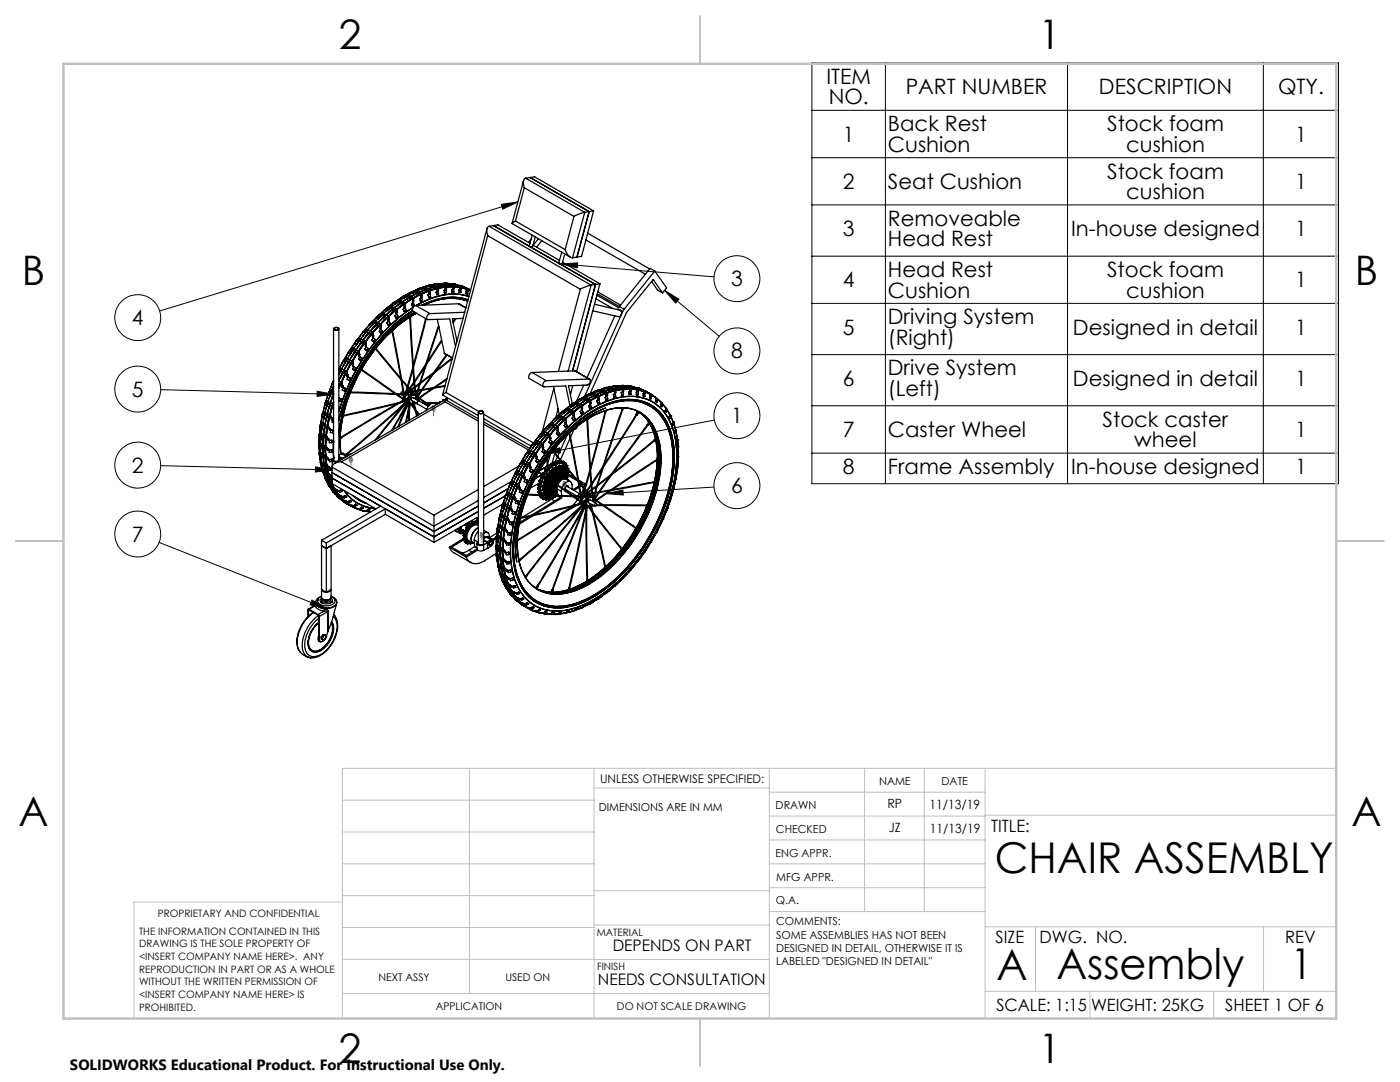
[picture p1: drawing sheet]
<svg xmlns="http://www.w3.org/2000/svg" width="279mm" height="216mm" viewBox="0 0 279 216" stroke-linecap="round" stroke-linejoin="round" font-family="sans-serif">
<defs><g id="words">
<g font-size="8.5">
<text x="198.5" y="174.2">CHAIR ASSEMBLY</text>
<text x="198.9" y="195.5">A</text>
<text x="210.8" y="195.4">Assembly</text>
<text x="257.6" y="195.4">1</text>
</g>
<g font-size="8.1">
<text x="67.6" y="9.7">2</text>
<text x="207.3" y="9.7">1</text>
<text x="4.4" y="57">B</text>
<text x="270.4" y="57">B</text>
<text x="3.7" y="164.9">A</text>
<text x="269.7" y="164.9">A</text>
<text x="67.6" y="212.2">2</text>
<text x="207.3" y="212.2">1</text>
</g>
<g font-size="4.2">
<text x="164.9" y="16.7">ITEM</text>
<text x="165.4" y="20.8">NO.</text>
<text x="180.8" y="18.8">PART NUMBER</text>
<text x="219.3" y="18.8">DESCRIPTION</text>
<text x="255.1" y="18.8">QTY.</text>
<text x="168.2" y="28.2">1</text>
<text x="177.2" y="26.2">Back Rest</text>
<text x="221" y="26.2">Stock foam</text>
<text x="258.5" y="28.2">1</text>
<text x="177.2" y="30.3">Cushion</text>
<text x="220.9" y="35.6">Stock foam</text>
<text x="224.7" y="30.3">cushion</text>
<text x="168.2" y="37.7">2</text>
<text x="177.2" y="37.7">Seat Cushion</text>
<text x="224.7" y="39.7">cushion</text>
<text x="258.5" y="37.7">1</text>
<text x="168.2" y="47.1">3</text>
<text x="177.2" y="45.1">Removeable</text>
<text x="213.8" y="47.1">In-house designed</text>
<text x="258.5" y="47.1">1</text>
<text x="177.2" y="49.2">Head Rest</text>
<text x="145.9" y="57.1">3</text>
<text x="168.2" y="57.3">4</text>
<text x="177.2" y="55.3">Head Rest</text>
<text x="177.2" y="59.4">Cushion</text>
<text x="220.9" y="55.3">Stock foam</text>
<text x="224.7" y="59.4">cushion</text>
<text x="258.5" y="57.3">1</text>
<text x="26.3" y="64.9">4</text>
<text x="177.2" y="64.7">Driving System</text>
<text x="145.9" y="71.5">8</text>
<text x="168.2" y="66.8">5</text>
<text x="177.2" y="68.8">(Right)</text>
<text x="214.1" y="66.8">Designed in detail</text>
<text x="258.5" y="66.8">1</text>
<text x="168.2" y="77">6</text>
<text x="177.2" y="74.9">Drive System</text>
<text x="214.1" y="77">Designed in detail</text>
<text x="258.5" y="77">1</text>
<text x="26.3" y="79.1">5</text>
<text x="177.2" y="79">(Left)</text>
<text x="145.9" y="84.5">1</text>
<text x="168.2" y="87.2">7</text>
<text x="177.2" y="87.2">Caster Wheel</text>
<text x="220" y="85.1">Stock caster</text>
<text x="226.4" y="89.2">wheel</text>
<text x="258.5" y="87.2">1</text>
<text x="26.3" y="94.3">2</text>
<text x="168.2" y="94.6">8</text>
<text x="177.2" y="94.6">Frame Assembly</text>
<text x="213.8" y="94.6">In-house designed</text>
<text x="258.5" y="94.6">1</text>
<text x="145.9" y="98.4">6</text>
<text x="26.3" y="108.1">7</text>
</g>
<g font-size="3.4">
<text x="197.8" y="166">TITLE:</text>
<text x="198.7" y="188.1">SIZE</text>
<text x="207.5" y="188.1">DWG. NO.</text>
<text x="256.5" y="188.2">REV</text>
<text x="198.8" y="201.7">SCALE: 1:15</text>
<text x="217.7" y="201.8">WEIGHT: 25KG</text>
<text x="244.5" y="201.7">SHEET 1 OF 6</text>
</g>
<g font-size="3.2">
<text x="122.3" y="189.8">DEPENDS ON PART</text>
<text x="119.3" y="196.6">NEEDS CONSULTATION</text>
</g>
<text font-size="3" x="14" y="213.5">SOLIDWORKS Educational Product. For Instructional Use Only.</text>
<g font-size="2.5">
<text x="177.1" y="161.3">RP</text>
<text x="185.5" y="161.4">11/13/19</text>
<text x="177.4" y="166.1">JZ</text>
<text x="185.6" y="166.2">11/13/19</text>
</g>
<text font-size="2.4" x="119.8" y="156.2">UNLESS OTHERWISE SPECIFIED:</text>
<g font-size="2.2">
<text x="119.5" y="161.8">DIMENSIONS ARE IN MM</text>
<text x="154.8" y="161.4">DRAWN</text>
<text x="175.4" y="156.6">NAME</text>
<text x="187.9" y="156.7">DATE</text>
<text x="154.9" y="166.3">CHECKED</text>
<text x="154.8" y="170.9">ENG APPR.</text>
<text x="154.9" y="175.7">MFG APPR.</text>
<text x="154.9" y="180.4">Q.A.</text>
<text x="154.9" y="184.6">COMMENTS:</text>
<text x="154.9" y="187.3">SOME ASSEMBLIES HAS NOT BEEN</text>
<text x="154.9" y="189.9">DESIGNED IN DETAIL, OTHERWISE IT IS</text>
<text x="154.9" y="192.6">LABELED &quot;DESIGNED IN DETAIL&quot;</text>
</g>
<g font-size="2.1">
<text x="75.5" y="195.7">NEXT ASSY</text>
<text x="100.9" y="195.7">USED ON</text>
<text x="86.9" y="201.5">APPLICATION</text>
<text x="123.1" y="201.6">DO NOT SCALE DRAWING</text>
</g>
<g font-size="2">
<text x="31.5" y="182.9">PROPRIETARY AND CONFIDENTIAL</text>
<text x="27.8" y="186.5">THE INFORMATION CONTAINED IN THIS</text>
<text x="27.8" y="189">DRAWING IS THE SOLE PROPERTY OF</text>
<text x="27.8" y="191.6">&lt;INSERT COMPANY NAME HERE&gt;. ANY</text>
<text x="119.1" y="186.7">MATERIAL</text>
<text x="27.8" y="194.1">REPRODUCTION IN PART OR AS A WHOLE</text>
<text x="27.8" y="196.6">WITHOUT THE WRITTEN PERMISSION OF</text>
<text x="119.1" y="193.5">FINISH</text>
<text x="27.8" y="199.1">&lt;INSERT COMPANY NAME HERE&gt; IS</text>
<text x="27.8" y="201.7">PROHIBITED.</text>
</g>
</g></defs>
<g fill="none" stroke="#808080" stroke-width=".2">
<path d="M69.5 91.8h1M69.6 91.4l.7 .7M70 91.3v1M70.3 91.4l-.7 .7M86 81.6h1M86.1 81.2l.8 .8M86.5 81.1v1M86.9 81.2l-.8 .8M112.1 96.7h1.1M112.3 96.4l.7 .7M112.6 96.2v1M113 96.4l-.7 .7"/>
<path d="M95.7 106.9h1M95.8 106.5l.7 .7M96.2 106.4v1M96.5 106.5l-.7 .7"/>
</g>
<g fill="none" stroke="#000" stroke-width=".2">
<path d="M162 12.6h105.1v83.9h-105.1zM176.7 12.6v83.9M213 12.6v83.9M252.1 12.6v83.9M162 31.5h105.1M162 22h105.1M100 40.8l3.4-.5-3.1 1.4zM103.4 40.3l-71.5 21.8M112 52.7l30.5 2.5M112 52.7l3.3-.2-.1 .9zM132.6 58l2.9 1.7-.7 .8zM132.6 58l10.9 9.1"/>
<path d="M162 40.9h105.1M162 51.1h105.1M32.1 77.8l34.5 .9M63.3 78.1l3.3 .6-3.3 .4zM162 60.5h105.1M162 70.8h105.1M32.1 92.9l34.2 .9M63 93.2l3.3 .6-3.4 .4zM108.5 90.5l3.2-1.1 .2 .9zM121 98.5l3.3-.7 .1 1zM142.5 97.2l-21.5 1.3M142.6 83.8l-34.1 6.7"/>
<path d="M162 81h105.1M162 90.4h105.1M31.8 108.2l33.4 13.2M62.3 119.7l2.9 1.7-3.3-.7z"/>
<circle cx="147.1" cy="55.6" r="4.6"/>
<circle cx="27.5" cy="77.6" r="4.6"/>
<circle cx="27.5" cy="63.4" r="4.6"/>
<circle cx="147.1" cy="70" r="4.6"/>
<circle cx="27.5" cy="92.8" r="4.6"/>
<circle cx="147.1" cy="82.9" r="4.6"/>
<circle cx="147.1" cy="96.9" r="4.6"/>
<circle cx="27.5" cy="106.6" r="4.6"/>
</g>
<g fill="none" stroke="#808080" stroke-width=".25">
<path d="M69.8 91.2l.4 .2v.2l-.4-.2zM69.8 91.5l.4 .2v.2l-.4-.2zM69.9 91.5l.2-.1v.2M69.9 91.5l.2 .2M70.2 91.9h.1M86.3 81l.4 .2v.2l-.4-.2zM86.3 81.3l.4 .2v.2l-.4-.2zM86.4 81.2l.2 .2zM112.5 96.1l.4 .2v.2l-.4-.2zM112.5 96.4l.4 .2v.2l-.4-.2zM112.5 96.1h.1M112.5 96.4l.2 .1z"/>
<path d="M96 106.6l.4 .2v.2l-.4-.2zM96.1 106.5l.3 .2-.1-.2-.3-.2v.2l.3 .2-.1-.2-.1 .1"/>
<circle cx="81.8" cy="79.3" r=".14"/>
<circle cx="117.2" cy="99.8" r=".14"/>
</g>
<g fill="none" stroke="#c0c0c0" stroke-width=".2">
<path d="M68.3 159.7h50.3M93.7 153.3v44.9M118.6 153.3v49.9M118.6 157.2h34.9M153.5 153.3v49.9M153.5 158.1h43.1M172.5 153.3v28.6M184.4 153.3v28.6M196.6 153.3v49.9M266.7 153.3h-198.4v49.9M68.3 178.7h50.3M68.3 172.4h50.3"/>
<path d="M68.3 166h50.3M68.3 180h-41.6v23.2M118.6 177.7h35M153.5 167.6h43.1M153.5 162.8h43.1M153.5 172.4h43.1M153.5 177.1h43.1M196.6 162.7h70.1M68.3 198.2h85.2M68.3 191.4l85.2 .1M68.3 185.1h50.3M118.6 184.6h35"/>
<path d="M153.6 181.9h43M196.6 197.8h70.1M196.6 184.9h70.1M206.7 184.9v12.9M217.5 197.8v5.4M242.2 197.8v5.4M252.2 184.9v12.9"/>
</g>
<path d="M139.7 3.2v9.5M3.1 107.9h9.6M266.7 107.9h9.5M139.7 203.2v9.6" fill="none" stroke="#c0c0c0" stroke-width=".25"/>
<path d="M12.7 12.7h254v190.5h-254z" fill="none" stroke="#c0c0c0" stroke-width=".5"/>
<g fill="none" stroke="#808080" stroke-width=".2" stroke-dasharray="15.2 1.3 1.3 1.3">
<path d="M69.8 92.1l.4 .2M70 91.3v1.9M70 91.3v.2M70 91.5v.3M86.5 81.1v1.9M86.5 81.1v.2M86.5 81.3v.3M86.7 82.1l-.4-.2M112.5 97l.4 .2M112.7 96.2v1.9M112.7 96.2v.2M112.7 96.4v.3"/>
<path d="M96 107.2l.4 .2M96.2 106.4v1.9M96.2 106.4v.2M96.2 106.6v.3"/>
</g>
<path d="M100 40.8l3.4-.5-3.1 1.4zM112 52.7l3.3-.2-.1 .9zM132.6 58l2.9 1.7-.7 .8zM108.5 90.5l3.2-1.1 .2 .9zM121 98.5l3.3-.7 .1 1zM62.3 119.7l2.9 1.7-3.3-.7zM63 93.2l3.3 .6-3.4 .4zM63.3 78.1l3.3 .6-3.3 .4z" fill="#000"/>
<g fill="none" stroke="#000" stroke-width=".25">
<path d="M104.5 36l-2.3 8.6M104.6 37.5l9.9 5.7M104.6 37.5l-1.7 6.6M104.9 35.6a1.09 1.09 0 0 0-.4 1.4l.1 .5M104.9 35.6l11.8 6.8M104.9 35.6l1.8-.3 11.8 6.8M105.8 35.4l11.8 6.8-2.5 9.1M79.8 59.9l-1 .4M79.8 59.9l-.3 .2M79.8 59.9l-.3 .1M79.8 59.9h.1M79.9 59.9l.4 .4"/>
<path d="M79.9 59.9l.4 .3M79.9 59.9l-1.1 .8M79.9 59.9l-1.2 .9M79.9 59.9h.1M80 59.4l-.9 .6M80 59.4l-1 .8M80 59.4h.1M80.1 59.4l-.2 .1M80.1 59.4h.1M80.1 59.3l-.1 .1M80.4 59.2h.1M80.4 59.2l-.3 .2"/>
<path d="M80.5 59.5l1.1-.6zM80.5 59.2h.1M80.5 59.2h-.1M80.5 59.1v.1M81.2 59l-.7 .2M81.2 59l-.7 .1M81.2 59h.1M81.5 58.8l-1 .3M81.5 58.8l-.3 .2M81.6 58.9l.4 .3M81.6 58.8l.4 .4M81.6 58.8v.1"/>
<path d="M81.7 59.3l-.4-.2-1.4 .8M81.7 59.3l-1.4 .9M81.7 59.3l-.8 .5M81.7 58.4h.1M81.7 58.4l-.1 .2M81.7 58.4v.1M82 59.2l-.4 .3M82 59.2l.6 .3M82 59.2l.6 .2M82 59.2h.1M82.1 59.6l-.3-.2-1.5 .8M82.1 59.6l-1.2 .9"/>
<path d="M82.1 58.3l-.4 .1M82.2 58.2l-1.3 .7 .8-.4M82.2 58.2l-.5 .3M82.3 58.5l1-.5zM82.3 59.6v.6M82.3 59.6v.5M82.3 59.6l.3-.1-.1 .5M82.6 59.5l-1.7 1M82.6 59.4v.1M82.9 58.1l-.7 .1M82.9 58.1h.1M83.1 58l-.9 .2"/>
<path d="M83.1 58l-.2 .1M83.3 58l.3 .4M83.3 58l.4 .3M83.3 58h.1M83.4 58.4l-.4-.2-1.4 .6M83.4 58.4l-1.4 .8M83.4 58.4l-.7 .4M83.4 57.7l-.2 .1M83.4 57.7h.1M83.6 58.4l-.3 .2M83.6 58.4l.6 .2M83.6 58.4l-.1 .1"/>
<path d="M83.7 58.3l.5 .3M83.7 58.3l-.1 .1M83.7 58.7l-.3-.2-1.4 .7M83.7 58.7l-1.1 .7M83.7 58.7l-1.1 .8M83.7 57.6l-.3 .1M83.8 59.6l.1 .5M83.8 59.6l.4-.2 .1 .5M83.9 57.5l-1.3 .6M83.9 57.5h.1M84 59.2v.1M84 58.7v.6"/>
<path d="M84 58.7v.5M84 57.7l.9-.3zM84.2 58.6l-1.6 .9M84.2 58.6v.5M84.2 59.1l-.2 .2M84.2 59.1l-.2 .1M84.2 58.6l-.2 .1M84.2 58.6h.1M84.3 59.9l-.4 .2M84.5 57.5h-.6M84.6 57.4l-.7 .1M84.6 57.4l-.1 .1"/>
<path d="M84.8 57.3l-.9 .2M84.8 57.3l-.3 .2M84.8 57.3l-.2 .1M84.9 57.4l.4 .3M84.9 57.3l.4 .3M84.9 57.3v.1M85 57.7l-.4-.2-1.3 .5M85 57.7l-1.3 .6M85 57.7l-.5 .3M85 57.1h.1M85 57.1l-.1 .1M85.1 57.8l-1.4 .5"/>
<path d="M85.1 57.8l.3 .2M85.3 57.7l-.4 .2M85.3 57.7l.6 .3M85.3 57.7l-.2 .1M85.3 57.6l.6 .3M85.3 57.6v.1M85.4 57h.1M85.4 57l-.4 .1M85.4 58l-1.2 .6M85.4 58.8l.1 .6M85.4 58.8l.1 .5M85.4 58.8l.4-.1 .1 .5"/>
<path d="M85.5 57l-1.1 .3M85.5 56.9v.1M85.5 59.3v.1M85.7 58.5v.1M85.7 58.1v.5M85.7 58.1v.4M85.8 57.1l.7-.2zM85.9 58l-1.7 .6M85.9 58v.4M85.9 58l-.2 .1M85.9 58.4l-.2 .2M85.9 58.4l-.2 .1"/>
<path d="M85.9 57.9v.1M85.9 59.2l-.4 .2M85.9 59.2l-.4 .1M86.2 57h-.7M86.2 56.9h-.7M86.2 56.9v.1M86.4 56.9h-.9M86.4 56.9l-.2 .1M86.4 56.9h-.2M86.5 56.9l.5 .4M86.5 56.9l1.4-.2 .3 .2M86.5 56.9l.5 .3"/>
<path d="M86.5 56.9h.1M86.6 56.7v.1M86.6 56.7h.4M86.6 56.7l-.1 .1M86.6 57.2l-.3-.2-1.4 .3M86.6 57.2l-1.3 .4M86.6 57.2l-.3 .2M86.7 57.3l-1.4 .3M86.7 57.3l.4 .2M87 57.3l.5 .2M87 57.2l.5 .3M87 57.2l1.3-.2 .4 .2"/>
<path d="M87 57.3h-.2M87 57.2v.1M87.1 58.3v.5M87.1 57.5l-1.2 .4M87.1 57.5l-1.2 .5M87.1 58.3l.1 .5M87.1 58.3l.3-.1 .1 .5M87.2 58.8h-.1M87.2 56.6h.8M87.3 58v.1M87.3 57.6v.5M87.3 57.6v.4"/>
<path d="M87.3 57.6l.3-.1-.1 .4M87.5 57.5l-1.6 .5M87.5 58.7l-.4 .1M87.5 57.9l-.2 .2M87.5 58.7l-.3 .1M87.5 57.9l-.2 .1M87.5 57.5h.1M87.8 56.7l-1.7 .2M87.8 56.6l-.7 .1M87.8 56.6h.2M87.8 56.6v.1M87.9 56.6h1.4"/>
<path d="M88 56.6l-.2 .1M88.1 56.7l.4 .3M88.1 56.7h1.3M88.1 56.7l.4 .2M88.1 56.7l-.6 .1M88.1 56.7l-.4 .1M88.1 56.7h.1M88.1 56.6h.4M88.2 56.9l-1.2 .3M88.2 56.9l-.1 .1M88.4 57h.1M88.5 57l.6 .3"/>
<path d="M88.5 56.9l.6 .3M88.5 56.9v.1M88.7 57.9v.6M88.7 57.2l-1.2 .3M88.7 57.9v.5M88.7 57.9h.3l.1 .4M88.7 58.4v.1M88.8 56.5l.7 .1M88.9 57.7h.1M88.9 57.3v.4M88.9 57.3l-1.4 .2M89.1 58.3l-.4 .2"/>
<path d="M89.1 58.3l-.4 .1M89.1 57.3v.3M89.1 57.3l1.3-.1a18.6 18.6 0 0 0-11.9 5.1 39.8 39.8 0 0 0-10.9 15.2l.6-1.3M89.1 57.6l-.2 .1M89.1 57.3h-.2M89.1 57.2v.1M89.3 56.6h-.7M89.3 56.7h.3M89.3 56.6h.2M89.3 56.6h.1M89.4 56.7l.4 .2M89.4 56.7h.2"/>
<path d="M89.5 56.6l1.2 .2M89.5 56.6h-.2M89.6 56.7l.4 .2M89.6 56.6l1.6 .4M89.6 56.6l.5 .3M89.6 56.6v.1M89.8 56.9h-1.3M89.8 56.9h-.1M89.9 56.9h-1.4M89.9 56.9l.3 .2M89.9 56.9h.1M90 56.9l.6 .3"/>
<path d="M90.1 56.9l1.1 .1M90.1 56.7h.7M90.1 56.9l.5 .3M90.1 56.9l1.2 .1 .3 .2M90.1 56.9h-.1M90.2 57.1l-1.1 .1M90.2 57.1l-1.1 .2M90.2 57.1h.1M90.2 57.7v.6M90.2 57.7v.5M90.2 57.7h.3l.1 .5M90.2 58.2v.1"/>
<path d="M90.2 58.2h.4M90.4 57.5v.1M90.4 57.5l.2 .1M90.5 57.2l-.1 .4M90.5 57.2l-.1 .3M90.5 57.2h.1M90.5 56.6l.4 .1M90.6 58.2l-.4 .1M90.6 57.2v.4M90.6 57.2h1M90.6 57.6h-.2M90.6 57.2h.1"/>
<path d="M90.7 57.3l1.2 .1M90.7 56.8h.2M90.8 56.7l-.1 .1M90.8 56.7h.1M90.9 56.8h.2M90.9 56.7v.1M91.1 56.8l.4 .3M91.1 56.8l1.5 .5M91.1 56.8l.4 .2M91.1 56.8h.1M91.2 57h.1M91.4 57.1h.1"/>
<path d="M91.5 57.1l.5 .3M91.5 57l1.1 .3M91.5 57l.6 .4M91.5 57l1.5 .6M91.5 57v.1M91.6 57.2l-1 .1 1.3 .1M91.7 57.8v.5M91.7 57.8l.3 .1v.4M91.7 58.3h.3M91.7 56.9l.4 .1M91.7 58.3h.1M91.9 57.4l-.1 .3"/>
<path d="M91.9 57.6l-.1 .1M91.9 57.6l.2 .1M91.9 57.4v.2M91.9 57.4h.1M91.9 57.4h.2M92.1 57.4v.3M92.1 57.4l.9 .2M92.1 57.4l1.1 .3M92.1 57l.2 .1M92.1 57.7h-.3M92.1 57.4h.1M92.1 57v.1"/>
<path d="M92.3 57.1h.1M92.4 57.1l1.5 .8M92.4 57.1l.5 .3M92.4 57.1v.1M92.6 57.3h.1M92.9 57.4l1 .5M92.9 57.4l.5 .3M92.9 57.4v.1M93 57.6l.2 .1M93 58.6h.3M93 58.1v.5M93 58.1l.3 .1v.4"/>
<path d="M93 58.6h.1M93.2 58h.3M93.2 57.7v.3M93.2 57.7h.3v.3M93.2 58h.1M93.2 57.7h.1M93.3 57.6h.2M93.4 59.8a11.7 11.7 0 0 0-9.2 1.1M93.4 57.7h.1M93.4 57.7l.5 .2M93.5 57.8l.4 .2zM93.6 59.2a12.2 12.2 0 0 0-10.1 1.5l-.4 .2"/>
<path d="M93.7 57.7l.2 .2M97.2 45.6l-8.9 33.2M97.3 47l18.5 10.7M97.3 47l-8.3 31.3M97.6 45.2a1.17 1.17 0 0 0-.3 1.6v.2M97.6 45.2l20.4 11.7M97.6 45.2l1.8-.3 6.4 3.6M98.5 45l20.4 11.8-4.6 17.2M102.9 44.1l-.7 .5 11.6 6.7M102.9 44.1l9.9 5.7M106 47.7l-.5 .7M106.2 46.9l-.6 2.2 .1 .1h.6l.5-1.9"/>
<path d="M106.4 48.9l5.3 3.1M107.5 47.6l-1.1 1.3M108.1 48l-1 1.3M112.1 50.3l-.6 2.2 .1 .1h.6l.5-1.9M112.3 52.3l7.4 4.3M112.8 49.8l.7 1.2 .3 .3 .5 .1M114.5 43.2l-1.7 6.6M115.1 51.3l-.8 .1M115.8 57.7l-4.4 16.4M116.7 42.4l-.8 .2-1.4 .6M116.7 42.4l-2.4 9M116.9 47.9l11.9 6.8"/>
<path d="M117.3 46.5l12.3 7.2M118 56.9l-.9 .2-1.3 .6M118 56.9l-4.6 17.1M118.5 42.1l-1.8 .3M118.5 42.1l-2.4 9.1-1 .1M118.9 59.6l3.4 2M119.1 58.9l4.3 2.5 .2-.2M119.2 58.6l4.4 2.6M119.3 58.2l4.6 2.7M119.7 56.6l-1.7 .3M119.7 56.6l-4.6 17.6M130 56.2l1.3 1.7 .9 .6"/>
<path d="M130.7 54.1l-6.1 7.6M130.7 54.1l2.3 3.3-.8 1.1M130.7 54.1l-.9-.5-6.2 7.6M132.2 58.5l-1.8-2.7-5.4 6.6-7.2 16.1M65.4 78.8h.1M65.5 78.8l-.6 1.6M65.6 78.2l-.2 .6M65.6 78.3h.1M65.6 78.3l-.2 .5M65.7 78.3l-.2 .5M65.7 78.2l-.1 .1M66 78.2l-.3 .2"/>
<path d="M66 78.2h.1M66.1 78.2l-.4 .2M66.1 77.9l-.3 .2-.1 .3M66.1 77.9h.1M66.2 78.4l-.7 1.6 .4 .4M66.2 78.4l.4 .1M66.2 77.9l-.2 .3M66.2 78.4l.3 .1M66.3 76.6h.1M66.3 76.6v.1M66.3 76.7l-.6 1.6M66.3 77.8l-.6 1.6 .6-1.5"/>
<path d="M66.5 76.1l-.2 .5M66.5 76.2h.1M66.5 76.2l-.2 .4M66.5 78.5l-.6 1.9M66.5 76.1v.1M66.5 76.2l-.2 .5M66.5 78.5h.1M66.5 77.3l.1-.3-.1 .3M66.6 65.6v26.2l.3 .2 .7-.2v-26.2M66.6 78.6l-.2 .5M66.6 77.1l-.3 .7 .3 .3M66.6 78.5l-.4 1.2"/>
<path d="M66.6 78.7l-.7 1.7M66.6 75.9l-.1 .2M66.6 76.2l-.1 .1M66.6 76l-.1 .3M66.6 65.5l.6-.2a.32 .32 0 0 1 .4 .4 .32 .32 0 0 1-.4 .2h-.2a.34 .34 0 0 1-.4-.4zM66.7 65.5l.3-.1a.32 .32 0 0 1 .4 0 .32 .32 0 0 1 0 .4 .32 .32 0 0 1-.4 .1l-.3-.1zM67.6 76.1l.6 .1M67.7 79.5l.5 .1M67.7 79.5l.4 .1M67.7 79.5l-.1 .1M67.8 76.7l-.2-.2 .2 .2M67.8 76.7l-.2 .4"/>
<path d="M67.8 76.7h.1M67.8 76.7l-.2 .6M67.9 76.2h.3M67.9 73.9l-.3 .1M67.9 73.9h.1M68.1 73.6l-.5 .2M68.1 74.1l.3 .1M68.1 73.6l-.2 .3M68.1 79.6l-.2 .5M68.1 79.6h.1M68.2 79.6l-.3 .5M68.2 76.2h.1"/>
<path d="M68.2 73.5l.4 .4M68.2 76.3l.2 .7M68.2 76.3l-.1 .4 .2 .6M68.2 73.6l-.6 1.1zM68.3 72.5l-.7 1.2M68.3 72.4v.1M68.4 74.2l-.8 1.7 .9-1.6M68.4 77h.1M68.4 74.2l-.3-.1-.5 .7M68.4 74.2h.1M68.4 77l-.1 .3M68.4 74.2l-.5 1.2"/>
<path d="M68.5 77.3l.5 .2M68.5 77.3l.4 .2M68.5 77.3l-.2 .5 .4 .2M68.5 73l.9-1.5-.9 1.6M68.5 74.3l.4 .2M68.5 74.3l.3 .2M68.5 72l-.2 .4M68.5 72h.1M68.5 72l-.2 .5M68.6 72l.9-1.6-1 1.6M68.6 73.9l-.4 .9M68.6 73.9l.6 .2"/>
<path d="M68.7 73.9l.5 .2M68.8 74.5l-.6 1.7M68.8 74.5h.1M68.9 74.5l-.7 1.7M68.9 77.5l-.2 .5M68.9 77.5h.1M69 77.5l-.3 .5M69.1 71.8l-.5 .2M69.1 71.8h.1M69.2 74.1h.1M69.2 74.1l-1 2.1M69.2 74.2l.3 .7"/>
<path d="M69.2 74.2l-.2 .3 .3 .7M69.2 74.2l.2 .7M69.3 71.5l-.5 .3-.2 .2M69.3 71.5l-.2 .3M69.3 71.5h.1M69.4 74.9h.1M69.4 74.9l-.1 .3M69.5 70.4v.1M69.5 70.4h.1M69.5 74.9l-.2 .3M69.5 75.2l.4 .3M69.5 75.2l.4 .2"/>
<path d="M69.5 75.2l-.2 .5 .4 .2M69.5 72.1h.1M69.5 72.1l-.3-.1-1 1.5M69.5 72.1l-.9 1.8M69.6 72.1l-.6 1.2M69.6 72.2l-1 1.7M69.6 72.2l.4 .3M69.6 72.2h.1M69.7 71.8h.1M69.8 70l-.3 .4M69.8 71.8l.5 .2M69.8 71.8v.1"/>
<path d="M69.8 70v.1M69.8 71.9l-.5 .8M69.8 71.9l.6 .1M69.9 78.4l10.3 .3 2.2 .3-.1-.3M69.9 75.4l-.2 .5M69.9 75.4v.1M69.9 75.5l-.2 .4M70 78.2l10.8 .4 1.5 .2M70 72.5l-.8 1.6M70.3 69.7l-.5 .3M70.3 69.7v.1M70.3 69.8l-.5 .3"/>
<path d="M70.3 73.6l.4 .3M70.3 72h.1M70.4 72.1l.2 .7M70.4 72l-1.2 2.1M70.4 72.1l-.2 .3 .2 .7M70.4 72.1l.1 .7M70.4 73.1h.1M70.5 69.5l-.7 .5M70.5 69.5l-.2 .3M70.5 69.5l-.2 .2M70.5 72.8l-.1 .3M70.5 72.8h.1"/>
<path d="M70.6 72.8l-.2 .3M70.6 69.4l.4 .4M70.7 69.5l-1 1.4zM70.7 73.9h.1M70.8 69.6l.3 .2M70.8 68.5h-.1M70.8 68.5h.1M70.8 68.5l-1 1.5M70.8 70.1l-.7 1.2M70.8 70.1l-.4-.1-1 1.4 .4 .4M70.8 70.1l-1 1.7M71 73.4l-.4-.3-.3 .5"/>
<path d="M71 70.2v.1M71 73.4h.1M71 73.4l-.3 .5M71 70.3l.2 .1M71 69.8l.6 .2M71 69.8h.1M71.1 68l-.4 .5M71.1 69.8l-.6 .9M71.1 69.8l.5 .2M71.1 68l-.3 .5M71.1 68v.1M71.1 68.1l-.3 .4"/>
<path d="M71.2 70.4l-.3-.2-1.1 1.6M71.2 70.4l-.9 1.6M71.2 70.4h.1M71.2 70.4l-.8 1.6M71.5 71.6l.4 .3M71.5 71.6h.1M71.6 70h.1M71.6 70l-1.2 2M71.6 70.2l.2 .6M71.6 70.1l-.2 .3 .2 .6M71.6 70.1l.2 .7M71.6 70.1v.1"/>
<path d="M71.7 67.8l-.6 .3M71.7 67.8h.1M71.8 70.8l-.2 .2M71.8 70.8h.1M71.9 67.6l-.8 .5M71.9 67.6l-.2 .2M71.9 71.9h.1M72 67.6h.1M72 67.6l.5 .3M72 67.6l-1 1.4M72 67.6l-1.1 1.4M72.1 73.8l6.7 4.8"/>
<path d="M72.1 66.7l-1 1.4M72.1 73.7l7 4.9M72.1 68.2l-.7 1.1M72.1 68.2l-.3-.2-1.2 1.4M72.1 68.2l-1.1 1.6M72.2 66.6l-.1 .1M72.2 71.4l-.4-.2-.3 .4M72.2 66.6h.1M72.2 71.4l-.3 .5M72.2 71.4h.1M72.4 67.9l.6 .2M72.4 67.9h.1"/>
<path d="M72.5 66.2l-.4 .4M72.5 67.9l-.6 .8M72.5 67.9l.5 .2M72.5 66.2v.1M72.5 66.2l-.3 .4M72.5 68.5l-.9 1.5M72.5 68.5l-.3-.3-1.2 1.6M72.5 66.3l-.3 .3M72.8 69.6l.4 .4M73 68.2l.1 .7M73 68.2l-.2 .3 .1 .6M73 68.1h.1"/>
<path d="M73 68.1l-1.4 1.9M73.1 66l-.6 .2M73.1 66l-.6 .3M73.1 68.9h.1M73.1 68.9l-.2 .2M73.2 70h.1M73.3 65.8l-.6 .2-.2 .3M73.3 65.8l-.2 .2M73.3 65.8h.1M73.4 65.7l.5 .4M73.4 65.8l-1 1.3zM73.4 65.7l.1 .1"/>
<path d="M73.5 65.8l.4 .3M73.5 69.5l-.4-.3-.3 .4M73.5 69.6l-.3 .4M73.5 69.5l-.3 .5M73.5 69.5v.1M73.6 66.4l-.8 1M73.6 66.4l-.4-.2-1.2 1.3 .4 .4M73.6 66.4l-1.2 1.5M73.7 64.9l-.1 .1M73.7 64.9h.1M73.9 66.1l.5 .2M73.9 66.1h.1"/>
<path d="M73.9 66.1l-.6 .8M73.9 66.1l.6 .2M73.9 64.5l-.3 .4M74 66.6l-.3-.2-1.3 1.5M74 66.6l-1 1.5M74 64.5l-.1 .1M74 64.5l-.3 .4M74 64.5v.1M74 66.6v.1M74 66.7l-1 1.4M74.2 67.8l.3 .4M74.4 66.3h.1"/>
<path d="M74.5 66.3l-1.5 1.8M74.5 66.4l.1 .7M74.5 66.4l-.2 .2v.7M74.5 66.4v.6M74.5 66.4h.1M74.5 67l-.2 .3M74.5 68.2h.1M74.5 67l.1 .1M74.6 67.1l-.3 .2M74.6 64.3l-.6 .3 .6-.3M74.6 64.3h.1M74.9 64.1a2.73 2.73 0 0 0-1.7 1.3l-.7 .8"/>
<path d="M74.9 67.7l-.4-.3-.3 .4M74.9 64.1l-.3 .2M74.9 67.7l-.4 .5M74.9 69.6l7.8 9.2M75 69.5l7.8 9.3-.2-.1M75 64.1l.4 .4M75 64l.4 .4M75 64.1l-1.1 1.2zM75 64v.1M75.1 64.6l-.8 1M75.1 64.6l-.3-.1-1.4 1.2M75.1 64.6l-1.2 1.5"/>
<path d="M75.2 63.3l-1.2 1.2M75.2 63.3l-.1 .1M75.4 64.5l-.6 .6M75.4 64.5l.6 .1M75.4 64.4l.6 .2M75.4 64.4v.1M75.5 64.9l-1 1.4M75.5 64.9l-.3-.2-1.3 1.4M75.5 64.9l-1.1 1.4M75.5 62.9l-.4 .4M75.5 62.9l.1 .1M75.5 62.9v.1"/>
<path d="M75.6 63l-.4 .3M75.7 66.1l.3 .4M75.7 66.1l.3 .3M76 64.7l.1 .6M76 64.6l-1.5 1.7M76 64.7l-.2 .2v.7l.3-.3M76 64.6h.1M76 66.4v.1M76.2 62.8l-.6 .1M76.2 62.7l-.6 .2M76.2 62.7v.1M76.3 66l-.2-.3-.4 .4"/>
<path d="M76.3 66l-.3 .5M76.3 66l-.3 .4M76.4 62.5l-.8 .4M76.4 62.5l-.2 .3M76.4 62.5l-.2 .2M76.6 62.5l.4 .4M76.6 62.5l-1.1 1.1M76.6 62.5h.1M76.7 63.1l-.4-.2-1.3 1.1M76.7 63.1l-1.3 1.3M76.7 63.1l-.8 .8M76.7 61.9l-1.1 1.1"/>
<path d="M76.8 61.8l-.1 .2M76.8 61.8l-.1 .1M76.8 61.8h.1M77 62.9l-.6 .6M77 62.9l.6 .2M77 62.9l.6 .1M77 62.9h.1M77.1 63.4l-1.1 1.2M77.1 63.4l-.3-.3-1.4 1.3M77.1 62.1l1.1-1zM77.1 61.5l-.4 .3M77.2 61.5l-.4 .3"/>
<path d="M77.2 61.5l-.1 .1M77.2 61.6l-.4 .2M77.2 61.5v.1M77.2 64.5l.3 .4M77.2 64.5l.4-.4 .3 .4M77.2 64.5l.3 .3M77.4 64h.1M77.5 64.8v.1M77.6 63.1l-1.6 1.5M77.6 63.2v.6M77.6 63.2l-.2 .2v.6M77.6 63v.1"/>
<path d="M77.6 63.8h.1M77.6 63.8l-.2 .2M77.9 61.3l-.7 .2M77.9 64.5l-.4 .4M77.9 64.5l-.4 .3M78.1 61.1l-.9 .4M78.1 61.1l-.2 .2M78.1 61.1v.1M78.2 66l1.8 9.5M78.2 61.1l.4 .4M78.2 61.1h.1M78.3 66l1.9 9.7"/>
<path d="M78.3 61.6l-.3-.1-1.4 1M78.3 61.6l-1.3 1.3M78.3 61.6l-.8 .8M78.4 65.9l-.2 .1M78.4 60.6l-1.2 1M78.4 60.6l-.1 .1M78.6 61.5l-.5 .5M78.6 61.5l.6 .2M78.6 61.5h.1M78.7 61.9l-.3-.2-1.4 1.2M78.7 61.9l-1.1 1.1M78.7 61.9l-1.1 1.2"/>
<path d="M78.8 60.2l-.4 .3M78.8 60.3l-.4 .3M78.8 60.2l-.1 .1M78.8 60.2v.1M78.8 63l.3 .5M78.8 63l.4-.3 .2 .4M78.8 63l.3 .4M79 78.7l1.6 1.1M79 62.5v.1M79.1 63.4v.1M79.2 61.7v.7M79.2 61.7l-1.6 1.4"/>
<path d="M79.2 62.3v-.5l-.2 .1v.6M79.2 62.4l-.2 .2M79.2 62.3l-.2 .2M79.2 62.3v.1M79.3 78.7l1.3 1M79.4 63.1l-.3 .4M79.4 63.1l-.3 .3M79.5 60l-.6 .3 .6-.2M79.5 60v.1M80 60.4l-.4-.2-1.4 .9M80 60.4l-1.4 1.1M80 60.4l-.8 .6"/>
<path d="M80 75.7l.5 2.9M80.1 78.7l.4 .3M80.2 76l.4 2.6M80.3 60.3l-.4 .3M80.3 60.3l.6 .2M80.3 60.2l.6 .3M80.3 60.2v.1M80.4 60.6l-.3-.2-1.5 1.1M80.4 60.6l-1.2 1.1M80.4 78.2h-.3l-.1 .4M80.5 61.7l.2 .5M80.5 61.7l.4-.3 .1 .4"/>
<path d="M80.5 61.7l.2 .4M80.5 61.7h.1M80.5 78.8l.1 .7M80.6 78.2l.3 .2M80.6 78.8v.5M80.6 79.7h.1M80.6 79.6v.1M80.6 79.6l.3-.8-.3 .9M80.6 79.1h.1M80.6 79.7v.1M80.7 79.9l-.4 .3M80.7 78.8v.3"/>
<path d="M80.7 79.9l.1 .2 .4 .1-.5-.3M80.7 79.9l.2 .2M80.7 62.1v.1M80.8 79.5l-.1 .1zM80.8 78.8v.1M80.8 79.1h.1zM80.8 78.8l-.2 .8M80.9 79.9l-.1 .1zM80.9 79l-.1 .2zM80.9 60.5l-1.7 1.2M80.9 60.5v.6M80.9 60.5l-.3 .2v.6"/>
<path d="M80.9 61.1h.1M80.9 61.1l-.3 .2M80.9 78.5l.1 .1M80.9 78.8l-.2 1M80.9 79.8l.2 .1h.4M81 61.8l-.3 .4M81 61.8l-.3 .3M81.1 78.7h.1M81.1 78.8l-.2 .9M81.2 78.7a.47 .47 0 0 1 .5-.4 .47 .47 0 0 1 .4 .4M81.3 77.2l-.6 1.4M81.3 78.2h.1"/>
<path d="M81.4 77.3l-.5 1.4M81.4 78.2h-.1M81.4 79.6l.1 .1M81.4 78.4h.1M81.5 78.2a.5 .5 0 0 1 .5-.1 .5 .5 0 0 1 .3 .5M81.5 78.2l-.5 .5 .7-.6a.41 .41 0 0 1 .6 .5M81.5 78.2l-.6 .5 .4-.4M81.5 79.5l-.1 .4 .2-.4M81.6 80l.1 .2-.8 1.8-1.3 3.1M81.6 79.5l-.1 .4M81.6 77.6l-.6 .7M81.6 80v.1"/>
<path d="M81.7 79.4l-.2 .4M81.7 77.7l-.6 .8M81.8 63.4l.7 12.3 .4 3.2M81.8 77.8l-.3 .2M81.8 78.2v.1zM81.9 77.9l-.3 .2M81.9 63.4l.9 13.3 .3 2-.1 .3-.1-.1M81.9 79.2h.1M81.9 78.9l-.3 .4zM81.9 78.9l-.3 .1-.2 .4M82 78l-.3 .1M82 63.1l-.1 .3-.2-.1"/>
<path d="M82 78.9l-.3 .4M82 78.1l-.5 .1M82.1 78.9l-.4 .4M82.1 78.1h.1M82.1 78.3v.2zM82.1 60.6l.2 .5M82.1 60.6l.4-.3 .2 .5M82.1 60.6l.2 .4M82.1 79.9l1.2 .7 .1-.5 .2-.1M82.1 79.9v-.4l.4-.2 3 1.8M82.1 79.9l3.1 1.8M82.1 78.7v.1"/>
<path d="M82.2 78.6l-.1 .1M82.2 78.4l.2 .2M82.3 78.6h.2h-.2M82.3 78.6l-.2 .2M82.3 78.6h.1M82.3 61v.1M82.3 78.8h.1M82.3 61.9a36.5 36.5 0 0 0-14.7 21.9M82.3 60.1v.1M82.4 62.1a35.2 35.2 0 0 0-13.9 18.8l-.4 1.6M82.4 73.3l-1.1 3.7M82.4 73.7l-1 3.5"/>
<path d="M82.5 61.3a37.4 37.4 0 0 0-14.9 20.8M82.5 78.6l-.3 .2M82.5 60l-.2 .2M82.5 60l-.2 .1M82.6 76.2l-.9 1.3M82.6 76.4l-.8 1.2M82.7 78.6l.2 .1zM82.7 78.5l.2 .1M82.7 60.8l-.4 .3M82.7 60.8l-.4 .2M82.7 77.3l-.8 .5M82.7 77.4l-.7 .5"/>
<path d="M82.8 62.3a34.1 34.1 0 0 0-14.1 18.9l-.7 2.8-.4 2.5M82.8 78h-.6M82.8 78.1h-.5M83 61l-.5 .3a.55 .55 0 0 0-.1 .8l2.9 1.6M83 61l2.8 1.6M83.1 79h.1M83.1 79.3l-.1 .3M83.1 78.9v.3zM83.1 62.5a30.6 30.6 0 0 0-12.5 14.2 25.2 25.2 0 0 0-2.5 13.9M83.2 79.2v.1M83.3 79.1v.1M83.3 78l-.4 .1"/>
<path d="M83.4 77.9h-.5M83.4 79.3l.1 .2M83.4 79.2l.2 .2M83.6 79.6l1.2 .7M83.7 76.7l-.9 .6M83.7 76.4l-.9 .8M83.7 79.4l1.3 .9M83.9 60.1h.1M84 77.9l-.5 .1M84.1 77.8l-.6 .1M84.8 73.2l-2.1 3.1M84.9 63.6l-2.4 9.3"/>
<path d="M85 72.7l-2.3 3.4M85.1 63.6l-2.6 9.7M85.8 62.6a.76 .76 0 0 0-.5 1.2l4.4-.2 1.2 5.6M86.3 77.5l-2.1 .4M86.3 74.6l-2.4 2M86.5 77.3l-2.2 .4M86.6 74.3l-2.6 2M87.3 63.7l1.4 6.8M87.5 64.9l-3.8 11.7-.7 2.7M87.6 65.2l-3.8 11.6-.6 2.4-.1 .1h-.1M88.1 67.8l-2.8 4.4M88.2 68l-3.1 4.7"/>
<path d="M88.3 80h.1M88.4 79.9l-.1 .1M88.4 79.9v.1M88.5 79.8h.1M88.4 79.8l.2 .1M88.4 79.8v.1M88.5 79.8l.1 .1M88.7 70.5l1.6 1M88.7 70.5l1.6 .9M88.8 77.1l-2.2 .4M88.8 76.9l-1.9 .4M88.8 79.7v.5"/>
<path d="M88.8 79.7l-22 12.8M88.8 79.7l6.7 3.9M88.9 79.7l.3 .1v-.1M88.9 79.7v.1M89 79.6l.2 .1M89 79.6l-.1 .1M89 78.3l-.7 .5 7.2 4.1M89 78.3l6.5 3.8M89.1 79.5l.2 .1M89.1 79.5l-.1 .1M89.1 70.8l-4.7 6.6-1.4 2.2M89.1 75.7l-4.3 2.9-1.5 1.2"/>
<path d="M89.2 70.8l-4.7 6.7-1.4 2.2M89.2 75.5l-4.7 3.2-1.3 1.1M89.3 79.6h.1M89.3 79.6l-.1 .1M89.3 79.4l-.1 .5M90.2 71.4l-3.2 2.6M90.3 71.6l-3.6 2.8M90.8 63.6l-.4 .6M91 63.6l-.5 .8M91.3 67.8l-.1 .1M91.5 60.6l1.5 .8M91.5 60.6l-8.5 .4"/>
<path d="M91.5 60.6l1.5 .9M92.4 63.5l-2.1 .1 .9 4.5M92.7 62.3l-6.9 .3M93.3 60.1a11 11 0 0 0-8.7 .8M106.2 74.3a.83 .83 0 0 0-.6 1.2l2.9 1.7M106.2 74.3l2.8 1.7M109 76l-.4 .2-.2 .4a.37 .37 0 0 0 .2 .6l4.3-.2 .8 3.9M110.5 77.1l1.1 5.6M110.5 77.5l-2.3 8.8M114.3 74l-8.1 .3M114.3 74h.4M114.3 76.9l-.5 1.9"/>
<path d="M114.7 74l3 1.7M114.7 74l2.8 1.6M115.4 79.9l-.9 .6M115.4 79.9l-1.1 .7M115.4 79.8l-.1 .1M115.4 79.8v.1M115.4 79.8h.1M115.5 79.8h-.1M115.8 79.6h-.1M115.8 79.6h.1M115.8 79.6l-.4 .2M115.9 79.6h-.1"/>
<path d="M115.9 79.9l1-.6zM116.5 76.9l-1.5 3.2M116.6 79.4l-.7 .2M116.6 79.4h.1M116.8 79.3l-.9 .3M116.8 79.3l-.2 .1M116.8 79.3h.1M116.9 79.3l.4 .4M116.9 79.3l.4 .3M116.9 79.3h.1M117 79.7l-.3-.1-1.4 .7M117 79.7l-1.3 .9"/>
<path d="M117 79.7l-.7 .6M117.1 78.8l-.2 .2M117.1 78.8v.1M117.1 78.8h.1M117.3 79.7l-.4 .2M117.3 79.7l.6 .2M117.3 79.6l.6 .2M117.3 79.6v.1M117.4 80l-.3-.2-1.4 .8M117.4 80l-1.2 .9M117.4 78.7l-.3 .1M117.5 78.7l-1.3 .7 .9-.5"/>
<path d="M117.5 78.7l-.4 .2M117.5 75.6a.57 .57 0 0 1 .3 .6 .57 .57 0 0 1-.3 .5l-.3 .1-3.7 .2 .7 3.6M117.5 75.6l-8.5 .4M117.5 78.6v.1M117.7 78.9l.9-.4zM117.8 78.5l-.3 .1M117.9 79.9l-1.7 1M117.9 79.8v.1M118.3 78.6l-.8 .1M118.3 78.5l-.8 .1M118.3 78.5v.1M118.3 62l5.1 1.2 .2-.1 .4-.3"/>
<path d="M118.5 78.4l-.7 .1M118.5 78.4l-.2 .2M118.5 78.4l-.2 .1M118.6 78.5l.4 .3M118.6 78.4l.4 .3M118.6 78.4v.1M118.6 60.7l5.2 1.2M118.7 78.8l-.4-.2-1.4 .7M118.7 78.8l-1.4 .8M118.7 78.8l-.7 .4M118.7 78.1h.1M118.7 78.1l-.1 .1"/>
<path d="M118.8 78.9l-1.5 .7M118.8 78.9l.3 .2M119 78.8l-.4 .2M119 78.8l.6 .2M119 78.7l.6 .3M119 78.7v.1M119 78.8l-.2 .1M119.1 79.1l-1.2 .7M119.1 79.1l-1.2 .8M119.1 78l-.4 .1M119.2 77.9l-1.2 .6M119.3 79.7h.1"/>
<path d="M119.4 79.2l-.1 .5M119.4 79.2l.2-.1v.5M119.4 79.2h.1M119.6 79l-1.7 .9M119.6 79.6l-.3 .1M119.6 79h.1M119.9 77.9h-.7M119.9 77.8l-.7 .1M119.9 77.8v.1M120.1 77.8l-.9 .1M120.1 77.8l-.2 .1M120.1 77.8h-.2"/>
<path d="M120.3 77.8l.4 .3M120.3 77.8l-.9 .3M120.3 77.8l-1 .3M120.3 77.8h.1M120.4 78.1l-.4-.1-1.4 .4M120.4 78.1l-1.4 .6M120.4 77.5v.1M120.4 78.1l-.6 .3M120.4 77.5l-.1 .1M120.5 78.2l-1.5 .5M120.5 78.2l.3 .2M120.7 78.1l-.4 .1"/>
<path d="M120.7 78.1l.5 .3M120.7 78.1l.6 .2M120.7 78.1h.1M120.7 78.1l-.2 .1M120.7 77.5h-.3M120.8 78.4l-1.2 .6M120.8 79.3l.1 .5M120.8 79.3l.1 .4M120.8 79.3l.4-.2 .1 .5M120.8 79.3h.1M120.8 77.4l-1 .4M120.9 77.4h-.1"/>
<path d="M120.9 79.7v.1M121 78.9v.1M121 78.5v.5M121 78.5v.4M121 78.5l.3-.1-.1 .4M121.2 78.4l-1.6 .6M121.2 78.8l-.2 .2M121.2 78.8l-.2 .1M121.3 78.3l-.1 .1M121.3 79.6l-.4 .2M121.3 79.6l-.4 .1M121.5 77.4h-.7"/>
<path d="M121.5 77.3l-.6 .1M121.5 77.3v.1M121.8 77.3l-.9 .1M121.8 77.3l-.3 .1M121.8 77.3h-.3M121.9 77.4l.4 .2M121.9 77.4l-.8 .1M121.9 77.4l-.7 .1M121.9 77.3l1.3-.1 .4 .1M121.9 77.3l.4 .3M121.9 77.3v.1M122 77.2h.1"/>
<path d="M122 77.2h-.1M122 77.6l-.4-.2-1.3 .4M122 77.6l-1.3 .5M122 77.6l-.4 .2M122.3 77.6l.6 .3M122.3 77.6l1.4-.2 .3 .2M122.3 77.6l-.2 .1M122.3 77.1l-.3 .1M122.3 77.6h.1M122.4 78.7l.1 .5M122.4 77.9l-.3-.2-1.4 .4M122.4 77.9l-1.1 .4"/>
<path d="M122.4 77.9l-1.2 .5M122.4 78.7l.4-.1 .1 .5M122.5 79.2h.1M122.6 77h.8M122.7 78l-.1 .5M122.7 78v.4M122.7 78.4l-.1 .1M122.7 63l-5.5 12.4M122.9 77.9l-1.7 .5M122.9 78.4h-.2M122.9 79.1l-.4 .1M122.9 78.4l-.3 .1"/>
<path d="M122.9 77.9v.5M122.9 77.9h.1M122.9 77.9l-.2 .1M123.1 77.1l-1.6 .2M123.1 77l-.7 .1M123.1 77v.1M123.3 77h1.3M123.3 61.8v-.1l.5 .2M123.4 77l-.3 .1M123.4 77h-.3M123.5 77.1l.4 .3M123.5 77l1.3 .1"/>
<path d="M123.5 77l.4 .3M123.5 77.1l-.7 .1M123.5 77.1l-.5 .1M123.5 77v.1M123.5 77h.3M123.6 77.3l-1.3 .3M123.6 61.2l1 .5M123.6 77.3l-.2 .1M123.8 61.9a.76 .76 0 0 1 .2 .9M123.8 61.9l.4 .3M123.9 77.4l.6 .3M123.9 77.3l.6 .3"/>
<path d="M123.9 77.3h1.3l.3 .2M123.9 77.4h-.2M123.9 77.3v.1M123.9 77h.8M124 77.6l-1.1 .3M124 78.3v.6M124 78.3l.1 .5M124 78.3h.4v.5M124 62.8l-7.3 16.3M124 77.6h.1M124.1 78.8l-.1 .1M124.2 76.9h.2"/>
<path d="M124.2 77.8v.3M124.2 77.7v.4M124.2 77.7l-1.3 .2M124.2 62.2l-.2 .6M124.2 78.1h.1M124.2 77.7v.1M124.2 77.7h.3M124.4 76.9l.5 .1M124.4 78.8l-.4 .1M124.4 78.8h-.3M124.5 78l-.3 .1M124.5 77.6v.1"/>
<path d="M124.5 77.7v.3M124.6 61.7l-.4 .5M124.6 77.1h.4M124.6 77h.2M124.7 77h.2M124.7 77h-.1M124.8 77.1h.2M124.8 77.1l.3 .2M124.8 77l1.3 .2M124.8 77l1 .1M124.9 77h-.1M125 77.1l.4 .3"/>
<path d="M125 77l1.2 .2 .4 .2M125 77l.4 .3M125 77v.1M125.1 77.3h-1.2M125.1 77.3h.1M125.3 77.4h.1M125.4 77.3l1.2 .1M125.4 77.4l.5 .2M125.4 77.3l.6 .3M125.4 77.3l1.3 .1 .3 .2M125.4 77.3v.1M125.4 77l.7 .1"/>
<path d="M125.4 77h.1M125.5 77.5l-1 .1M125.5 77.5l-1 .2M125.6 78.2v.5M125.6 78.2h.3v.5M125.8 78h-.1M125.8 78h.2M125.8 77.6l-.1 .4M125.8 77.6v.4M125.8 77.6a18 18 0 0 0-11.4 4.7 39.8 39.8 0 0 0-14 25.5 17.5 17.5 0 0 0 1.7 10.1M125.8 77.6l-1.3 .1M125.8 77.6h.2"/>
<path d="M125.8 77l.5 .2M125.9 78.7h.1M125.9 78.7h-.3M126 77.6h1M126 78h-.3M126 77.6h.1M126 77.6v.4M126 77.6l1.2 .2zM126.1 77.2h.2M126.1 77.1l.2 .1M126.1 77.1v.1M126.3 77.2h.1"/>
<path d="M126.3 77.2l.1 .1M126.4 77.3l.4 .2M126.4 77.2l1.6 .5M126.4 77.2l.5 .3M126.4 77.2v.1M126.6 77.4v.1M126.8 77.5h.1M126.8 77.5l.5 .3M126.9 77.5l1.1 .2M126.9 77.5l.5 .3M126.9 77.5l1.5 .5M126.9 77.5h-.1"/>
<path d="M127 78.2v.6M127 78.2v.5M127 78.2l.4 .1v.4M127 77.4l.5 .1M127 78.7v.1M127 78.7h.4M127.2 78.1h.2M127.2 78.1h.1M127.2 77.8v.3M127.2 77.8h.3l-.1 .3M127.4 78.7l-.4 .1M127.4 77.8l1 .2"/>
<path d="M127.4 77.4l.3 .1M127.4 77.8h.1M127.5 77.8l.9 .2M127.5 77.8l1.1 .3M127.5 77.5h.1M127.5 77.5h.2M127.7 77.5l-.1 .1M127.8 77.6l1.4 .7M127.8 77.6l.4 .2M127.8 77.6h.1M128 77.8h.1M128.2 77.8l1 .5"/>
<path d="M128.2 77.8l.6 .3M128.2 77.8l1.4 .7M128.2 77.8v.1M128.3 78l.3 .1M128.4 79l.3 .1M128.4 79h.1M128.4 78.5v.5M128.4 78.5l.3 .1v.5M128.6 78.4h.2M128.6 78.4h.1M128.6 78.1v.3M128.6 78.1l.2 .1v.2"/>
<path d="M128.7 79.1h.1M128.7 78h.1M128.8 78.1l.8 .4M128.8 78.1v.1M128.8 78.2l.8 .4M128.8 78.2l1.1 .5M129 78.2l1 .5M129.2 78.3l.4 .2M129.6 78.6l.3 .1M129.6 78.5v.1M129.6 79.5l.3 .1M129.7 79l-.1 .5"/>
<path d="M129.7 79v.4M129.7 79l.3 .1-.1 .5M129.7 78.5l.4 .3M129.7 79.4l-.1 .1M129.7 79.4l.2 .2M129.9 78.7v.2M129.9 78.9l.2 .1M129.9 78.7h.1M129.9 78.9h.1M130 78.7l.1 .3M130 78.7l.8 .6M130.1 78.8l.9 .7"/>
<path d="M130.1 78.8h.1M130.8 79.3l.2 .1M130.8 79.3h.1M130.9 79.6l-.1 .5M130.9 79.6l-.1 .4M130.9 79.6l.2 .2v.4M131 79.5v.1M131 79.4l.1 .2M131 79.4l.2 .2M131 79.6l.2 .1M131 79.4v.1M131.1 79.6h-.1"/>
<path d="M131.1 79.6l.1 .1M131.2 79.5l-.1 .1M131.2 79.7l.8 .7M131.2 79.6v.1M131.2 79.6l.6 .6M63.6 88.6l.1 1.9v-1.7M63.6 88.7h.1M63.7 88.5l.2-.1v.3M63.7 88.5l-.1 .2M63.7 87v.1M63.7 87.1h.1M63.7 88.5l-.1 .3"/>
<path d="M63.7 87.1v1.4M63.7 90.5v.2l.2-.1M63.7 90.5h.1M63.7 86.6v.2M63.7 86.7v.4M63.7 90.5l.1 .4M63.7 90.4v.1M63.7 86.9v.2M63.7 86.6v.3M63.7 86.9h.1M63.8 90.7l.2 1.5M63.8 86.5l-.1 .2"/>
<path d="M63.8 90.4l-.1 .1M63.9 88.7l-.3 .1M63.9 85.1h.1M63.9 88.7h.1M63.9 85.1l-.1 1.5M63.9 85.1l-.2 1.6M63.9 90.3l-.2 .2M63.9 90.3v.3M63.9 92.3l.1 .2M64 90.3l-.2 .1M64 90.3l.5 .4M64 84.6l-.1 .5"/>
<path d="M64 90.3l-.1 .3M64 92.1v.3M64 84.7l-.1 .4M64 90.3h-.1M64 86.7l-.3 .2M64 88.4v1.2zM64 84.8h.1M64 92.2l-.1 .1M64 92.5l.1 .1M64 92.5l.4 1.4M64 86.7l-.2 .2M64 84.5v.2"/>
<path d="M64 86.4l-.3 .2M64 87.7l.1-1.3-.1 1.4M64 90.3l.1 1.1M64 90.4l.1 1.1M64 84.6v.1M64 84.5v.3M64 86.4v.3M64 86.7h.1M64.1 88.9l-.1 1.4M64.1 88.9l.3 .2M64.1 88.9l.4 .1M64.1 90.8l.1 1.3 .5 .4"/>
<path d="M64.1 92.2l-.2 .1M64.1 90.8l.4 .1M64.1 90.8l.4 .2M64.1 92.2v.2M64.1 92.1l-.1 .1M64.1 92.4l-.1 .1M64.1 92.1v.3M64.1 92.1v.1M64.2 86.9l-.2 1.5 .5 .4M64.2 86.9l.4 .1M64.2 86.9l.3 .2M64.2 92.2l.2 .9z"/>
<path d="M64.3 83l-.3 1.6M64.3 84.6l-.3 .2M64.3 83h-.1M64.3 84.3l-.3 .2M64.3 93.9l.1 .2h.1M64.3 84.3v.3M64.3 84.6h.1M64.3 92.6l.2 1.2M64.3 82.5l-.1 .5M64.3 92.6l.4 .1M64.3 92.6l.4 .2M64.3 93.9h.1"/>
<path d="M64.3 93.8v.1M64.4 89.1l.1 1.6M64.4 84.8l-.3 1.6 .5 .3M64.4 82.4v.1M64.4 82.5l-.2 .5M64.4 84.8l.4 .2M64.4 94.1l.1 .2M64.5 94.1l.4 1.3M64.5 89v.9M64.5 91l.2 1.5M64.5 93.9h-.2M64.5 88.8l.4 .2"/>
<path d="M64.5 84.3l-.3 1.4zM64.5 89l-.1 .1M64.5 93.9v.2M64.5 88.8v.5M64.5 93.8l-.2 .1M64.5 87.1v1.7M64.5 93.8l.5 .4M64.5 89.1v1.6M64.5 90.7l.4 .2M64.5 93.8v.3M64.5 90.9l.1 .8M64.5 90.9v.1"/>
<path d="M64.5 93.8v.1M64.5 89.1l.4 .2M64.5 89.1l.3 .3M64.5 91l.4 .2M64.5 91l.4 .3M64.6 91l-.1-.3 .1 .5M64.6 87l-.1 1M64.6 83.7l.3-1.5-.3 1.5M64.6 87l-.1 .1M64.6 86.7l.5 .2M64.6 87.1l-.1 1.7M64.6 87.1h.1"/>
<path d="M64.6 87.1l.3 .2M64.6 86.8v.5M64.6 87.1l.4 .2M64.7 92.8l.3 1.4M64.7 92.5l.5 .2M64.7 82.5l-.3 .2M64.7 94.3l.3 1.1M64.7 82.5h.1M64.7 92.7l.1 .6M64.7 92.7v.1M64.7 94.3l.4 .1M64.7 94.3l.3 .1"/>
<path d="M64.8 80.9l-.4 1.6M64.8 92.8l-.1-.2 .1 .4M64.8 82.2l-.3 .2-.1 .3M64.8 85l-.2 1.7M64.8 92.8l.2 1.4M64.8 94.7l-.2-.8 .2 .8M64.8 82.2l-.1 .3M64.8 85h.1M64.8 92.8l.4 .2M64.8 92.8l.3 .3M64.8 85l-.1 1M64.8 89.4l.1 1.5"/>
<path d="M64.8 82.7l-.4 1.6 .5 .4M64.8 95.4h.1M64.8 95.4l.1 .2M64.8 82.7l.4 .1M64.8 82.7l.4 .2M64.9 84.7l.5 .1M64.9 85.1l-.3 1.6M64.9 89.3l.1 1.6M64.9 91.3l.3 1.4M64.9 85.1l.3 .2M64.9 89.3l-.1 .1M64.9 84.7l-.1 .7"/>
<path d="M64.9 95.4h.1M64.9 87.3v1.7M64.9 91.2l.3 1.5M64.9 80.4l-.1 .5M64.9 95.4h-.1M64.9 87.3h.1M64.9 91.2v.1M64.9 95.6h.2M64.9 80.6h.1M64.9 95.4l.2 .2M64.9 90.9h.1M65 80.3l-.1 .1"/>
<path d="M65 95.4l.5 .4M65 88.9v2M65 87.3v1.6M65 95.6l.1 .1M65 88.9l-.1 .1M65 95.6l.6 1.2M65 94.4l.5 1.4M65 89.1l.5 .5M65 90.9l.2 1.8M65 89.1v.3l.4 .5M65 89.1l.4 .5M65 94.2l.5 .2"/>
<path d="M65 95.4l.1 .2M65.1 91l.4 .5M65.1 91v.3l.4 .5M65.1 94.3l.1 .2M65.1 93.1l.4 1.3M65.1 94.4l.1 .4M65.1 94.4h-.1M65.1 86.9h.1M65.1 86.9l-.1 2M65.1 94.5l.4 1.3M65.1 94.5l.4 .2M65.1 94.5l.4 .3"/>
<path d="M65.2 87.1l.4 .5M65.2 87.1l-.1 .2 .4 .6M65.2 87.1l.3 .5M65.2 93l.3 1.4M65.2 93l-.1 .1M65.2 82.9l-.3 1.8M65.2 92.7l.3 1.7M65.2 85.3l-.1 1.6M65.2 85.3h.1M65.2 92.7h.1M65.2 82.8l-.2 1.2M65.2 92.8l.6 .4"/>
<path d="M65.2 92.8l.1 .3 .5 .4M65.2 92.8l.5 .5M65.2 82.8v.1M65.3 95.8a1.42 1.42 0 0 0 .9 1.4M65.3 95.8l.3 .2M65.3 80.3l-.4 .3M65.3 82.9l-.4 1.8M65.3 96l-.2-.5 .2 .5M65.3 80.3h.1M65.3 82.9l.4 .2M65.3 82.9h.1M65.3 80.3l-.3 .3"/>
<path d="M65.3 82.5l.6 .2M65.4 82.5l-.2 .9M65.4 80l-.4 .3-.1 .3M65.4 80l-.1 .3M65.4 84.8h.1M65.4 80.5l-.5 1.6 .4 .4M65.4 85l.5 .5M65.4 84.8l-.3 2.1M65.4 85v.3l.4 .6M65.4 85l.4 .5M65.4 80.5h.1M65.4 89.6v.3"/>
<path d="M65.5 94.8l.5 1.2M65.5 80.5l.3 .2M65.5 94.7l.5 1.3M65.5 95.8l.5 .2M65.5 80l-.4 1.6zM65.5 89.6l-.1 .3M65.5 89.6h-.1M65.5 94.7v.1M65.5 94.4l.5 1.6M65.5 96.8l.2 .2M65.5 87.6v.3M65.5 91.5v.3"/>
<path d="M65.5 94.4h.1M65.6 96.8h.1M65.6 96l.6 1.2M65.6 96.7v.1M65.6 94.5l.5 .4M65.6 94.5l.1 .3 .5 .4M65.6 91.7l-.1 .1M65.6 95.8l.1 .2M65.6 96l.1 .1M65.6 96h.1M65.6 96.8l.1 .2M65.6 87.6l-.1 .3"/>
<path d="M65.6 87.6h-.1M65.7 83.1l-.3 1.7M65.7 96.1l.5 1.1M65.7 96.1l.3 .1M65.7 96.1l.3 .2M65.7 89.9v.4l.5-.1M65.7 96.9v.1M65.7 97l.7 1M65.7 93.3l.1 .2M65.8 87.9h.5M65.8 87.9l-.1 .4h.5M65.8 91.7v.4h.5"/>
<path d="M65.8 96.9l.1 .3M65.8 80.7l-.5 1.8M65.8 96.9l.2 .4M65.8 80.7h.1M65.8 93.2v.3M65.8 93.2l-.1 .1M65.8 80.7l-.3 1.1M65.8 85.5v.4M65.8 85.5h.1M65.8 93.5h.1M65.9 80.8l-.6 1.7M65.9 85.5l-.1 .4"/>
<path d="M65.9 80.8l.4 .2M65.9 80.8l.3 .2M65.9 82.7l-.5 2.1M65.9 82.8l.4 .6M65.9 82.8l-.1 .3 .4 .6M65.9 82.7h.1M65.9 97.2a1.94 1.94 0 0 0 1.1 1.2M65.9 80.4l.6 .1M65.9 80.4h.1M65.9 97.2l.4 .1M65.9 97.2l.4 .2M66 80.4l-.3 .8"/>
<path d="M66 95.5l.3 .5M66 85.8l.5 .1M66 85.8l-.1 .5 .5 .1M66 96.3l.6 1.1M66 95.5l.3-.1 20.3 11.7 8.9-5M66 95.5l.3 .2M66 93.5l.1 .4 .2-.1M66 96.2l.7 1.2M66 96h.1M66 96.2v.1M66 96l.1 .1M66.1 96.1h.2"/>
<path d="M66.1 96.1l.1 .2M66.1 96.1l.2 .1M66.1 94.9l.1 .3M66.1 89.8l-.4 .1M66.1 89.8l.1 .4M66.1 94.9h.1M66.2 81l-.3 1.7M66.2 97.2l.4 .2M66.2 96.3l.5 1.1M66.2 81h.1M66.2 96.3l.1 .1M66.2 89.8l-.5 .1"/>
<path d="M66.2 89.8h-.1M66.2 89.8v.4M66.3 97.4l.7 1M66.3 81l-.4 1.7M66.3 91.7h-.5M66.3 93.5h-.3M66.3 93.2v3.3l8.7 5M66.3 94.3l20.3 11.7 8.9-5M66.3 93.2l20.3 11.8M66.3 93.4l-.3 .1M66.3 83.4l-.1 .3M66.3 83.4h.1"/>
<path d="M66.3 87.9l-.1 .4M66.3 87.9h.1M66.3 91.7v.4M66.3 97.3h.1M66.3 91.6l-.5 .1M66.3 97.3v.1M66.3 91.6v.4M66.3 91.6v.1M66.3 91.8v1.1M66.3 92v.1M66.4 98v.1M66.4 97.4l.6 1"/>
<path d="M66.4 98.1l.1 .1M66.4 97.4l.3 .2M66.4 83.7l-.1 .5 .3 .1M66.4 83.7l.2 .1zM66.4 98.1h.1M66.5 80.5h.1M66.5 85.9l-.1 .5M66.5 85.9h.1M66.5 80.5l-.6 2.2M66.5 80.7l-.1 .3 .2 .4M66.5 80.5l.1-.2a24.6 24.6 0 0 0-.7 15.3l.8 1.9M66.5 80.7h.1"/>
<path d="M66.5 80.7l.1 .2M66.5 98.1l.1 .1M66.6 98.2l.3 .4M66.6 91.4h.1M66.6 91.4a.43 .43 0 0 0-.2 .6 .43 .43 0 0 0 .5 .2h.3M66.6 87.9v3.4M66.6 98.2h-.1M66.6 80.1l-.1 .4M66.6 98.2l.2 .2zM66.7 97.4h-.1M66.7 97.4v.1M66.7 97.6l.8 1"/>
<path d="M66.7 97.5l.7 .3M66.7 97.5l.8 .5M66.7 97.6h.1M66.8 98.4a2.13 2.13 0 0 0 1.1 1.1M66.8 98.4l.3 .1M66.8 98.4l.3 .2M66.9 97.7l.7 1zM67 98.4l.5 .2M67.1 98.6l.8 .9M67.1 98.5l.1 .1M67.1 98.5v.1M67.2 98.6l.7 .9"/>
<path d="M67.2 98.6l.3 .2M67.2 98.6h.1M67.2 98.6l.4 .2M67.3 99.1h.1M67.3 99.1l.2 .2M67.4 97.8l.1 .2M67.5 99.3h.1M67.5 98h.1M67.5 98.6h.1M67.5 98.8l.9 .9M67.5 99.2v.1M67.6 99.2l.2 .2"/>
<path d="M67.6 98.7l.6 .3M67.6 98.7l.7 .5M67.6 98.8l.8 .9M67.6 98.8h-.1M67.6 90.7l.2 1-.1-.9M67.6 80l.3 .1M67.6 98l.2 .2 .5-.2M67.6 99.3l.2 .1M67.6 91.2l.7 .4v-.1M67.6 91.1l.7 .4M67.7 99.3l.1 .1M67.7 99.4h.1"/>
<path d="M67.7 99.4l.7 .6M67.7 99.4l.4 .2M67.8 99l.7 .8zM67.8 99.4h-.1M67.9 87.3h.1M67.9 87.3l11.2-6.7 2.9-1.4v-.1l.1 .1-2 1-12.1 7.2M67.9 99.5l.5 .2M67.9 87.3l.1 .2-.1 .1M68.1 99.6l.9 .8M68.1 99.6h.1M68.1 97.8l-.5 .2M68.1 97.8l.2 .2"/>
<path d="M68.1 97.7l-.5 .3M68.1 97.7l.2 .3M68.1 97.7v.1M68.2 92.1l-1.2 .3a1.02 1.02 0 0 0-.7 .8M68.2 90.5h.3l.8 .4M68.2 99.7l.8 .7M68.2 92.1l18.4 10.7M68.2 90.5l-.6 .3M68.2 90.5l.9 .6M68.2 99l.1 .2M68.2 99.7l.3 .2M68.2 99.6v.1"/>
<path d="M68.2 99h.1M68.3 99.7l.2 .1M68.4 99.7h.1M68.5 99.8l.6 .2M68.5 99.1l.2 .3 .4-.2M68.5 99.8l.8 .4M68.5 99.9l.9 .7M68.5 99.8v.1M68.7 97.9a8.1 8.1 0 0 0 6.2 3.6M68.9 98.9l-.4 .2M68.9 98.9l.2 .3M69 98.9l-.5 .2"/>
<path d="M69 98.9l.1 .3M69 98.9h-.1M69.1 91.1l-.8 .4M69.3 91l-.2 .1M69.9 99.9l-.4 .2M69.9 99.9l.2 .2M69.9 99.8l-.4 .3M69.9 99.8l.2 .3M69.9 99.8v.1M70 90.6l-.9 .5M70.5 98.9a7.1 7.1 0 0 0 2.6 1.6M75.2 87.6l5-6.1 1.5-1.7v-.3l-1.5 1.7-5.3 6.6"/>
<path d="M79.2 80.6l-10.2 2.3-.5 .1v-.1M79.7 80.3l-11.2 2.6M80.8 80.1l-1.1 .3M80.9 80.1v.1M80.9 80.2l-2.7 2.6-9.2 7.9M81.1 80.2l-.8 .9-3.6 3.1-7.6 6.6M81.1 80h.1zM81.2 80.3l-3.1 5.6M81.4 80.1l.1 .3v-.2M81.5 80.2l-3.1 5.6M81.5 80.1v.1M81.5 80.1v.2"/>
<path d="M81.5 80.1h.1M81.6 80.1l-2.2 5.1M81.6 80.1h.1M81.6 81.7l-.5 2.5M81.6 80.5l.1 .1M81.6 80.4l.1 .3-.1 3.2M81.7 80.6l-.7 3.7M81.7 80.6l-.1-.1 .1 .1M81.7 80.6h.1M81.7 80.3l.2 .2-.2 3.4M81.7 80.3h.1M81.8 80.7h.2"/>
<path d="M81.9 80.6h.1M82.2 80.6l.1-.1zM82.5 80.4h.1M82.5 80.6l.3 .9M82.6 80.3v.1M82.7 80.5l.3 1.3M82.7 80.2l-.3 .2M82.9 81.8l.2 1.2M83 80.4h-.7v.1h.8M83 82.1l.3 .8M83.7 82.7l-1.7-2.2-.1 .1 1.7 2.2M84.2 80.3h3.6"/>
<path d="M84.4 80.5h2M85 80.5l.6 .4M85.2 80.5l.5 .3M86.7 80.5h.9M87.2 80.7a1.21 1.21 0 0 0-1.9 .8l-.2 .4M87.8 80.3h.1M87.8 80.3v.1M87.8 80.2v.1M87.8 80.2h.1M87.9 80.2v.1M88.8 80.2l-20.6 11.9M88.8 80.2l6.7 3.8"/>
<path d="M95.5 82.3v26.2l.5 .2h.3l.2-.3v-26.1M95.5 99.9l-8.9 5.1M95.5 97.7l-8.9 5.1M95.5 82.1l.4-.1a.36 .36 0 0 1 .6 .3 .36 .36 0 0 1-.5 .3h-.2a.31 .31 0 0 1-.3-.2 .31 .31 0 0 1 0-.3zM95.6 82.2l.4-.2a.28 .28 0 0 1 .4 .3 .28 .28 0 0 1-.4 .2 .26 .26 0 0 1-.4 0 .26 .26 0 0 1 0-.3zM96.5 83.5l9.5 5.5M96.5 84.2l9.2 5.3M96.5 82.7l10 5.7M96.5 84.6l9 5.2M100.8 99.2h.1M100.8 99.2l-.5 1.7M100.9 98.9l-4.4 2.5"/>
<path d="M101 98.7l-.2 .5M101 98.7h.1M101 98.6v.1M101.4 98.6l-.4 .2M101.4 98.6l.1-.3-.4 .2-.1 .3M101.5 97.5l-5 2.9M101.5 98.8l-.7 1.6 .5 .4M101.5 98.8h.1M101.5 98.8l.4 .1M101.6 97h.1M101.6 97l-.6 1.7M101.6 98.2l-.5 1.6z"/>
<path d="M101.8 96.5l-.2 .5M101.8 96.6l-.2 .4M101.8 96.6h.1M101.8 96.5v.1M101.9 98.9l-.4 1.2M101.9 98.9l-.6 1.9M102 99l-.7 1.8M102 99l.3 .2M102.1 98.6l-.3 .9M102.1 96.1l-5.6 3.2M102.3 96.4l-.5 .3M102.3 99.2l-.5 1.8"/>
<path d="M102.3 96.4h.1M102.3 99.2h.1M102.3 99.2l-.4 1.8M102.4 96.6l-.8 1.6 .5 .4M102.4 96.6l.4 .2M102.4 96.1l-.4 .3-.2 .3M102.4 96.1l-.1 .3M102.5 96.1l.4 .3M102.5 98.8h.1M102.6 96.1l-.8 1.6 .8-1.6M102.6 94.9h.1M102.6 94.9l-.8 1.7"/>
<path d="M102.6 98.8l-.7 2.2M102.6 98.9l.3 .7M102.6 98.9l-.1 .3 .3 .7M102.8 96.8l-.7 1.8M102.8 96.8h.1M102.8 94.4l-.2 .5M102.8 96.8l-.5 1.2M102.8 94.4h.1M102.8 94.4v.1M102.8 94.5l-.2 .4M102.8 96.8l.4 .3M102.9 99.6l-.1 .3"/>
<path d="M102.9 99.6h.1M102.9 96.4l-.3 1M102.9 96.4l.6 .2M103 99.9l.5 .1M103 99.9l-.2 .5 .5 .1M103 99.9h.1M103.2 97.1l-.6 1.7-.5-.2M103.2 97.1h.1M103.2 97.1l-.6 1.7M103.2 96.6h.3M103.3 94.3l-.5 .2M103.3 94.3h.1"/>
<path d="M103.4 94l-.4 .2-.2 .3M103.4 94.5l.4 .2M103.4 94l-.1 .3M103.5 96.6h.1M103.5 96.8l.3 .6M103.5 96.6l-.9 2.2M103.5 96.8l-.1 .2 .2 .7M103.6 93.9l-.8 1.6zM103.6 93l-7.1 4.1M103.6 92.9l-.8 1.5M103.6 92.9h.1M103.8 94.7l-.4-.2-.9 1.6"/>
<path d="M103.8 94.7l-.9 1.7M103.8 94.7h.1M103.8 97.4l-.2 .3M103.8 97.4h.1M103.8 94.7l-.5 1.1M103.9 94.7l-1 1.7M103.9 97.8l.4 .1M103.9 97.8l-.3 .4 .5 .2M103.9 97.8h.1M103.9 94.7l.3 .2M103.9 94.7h.1M103.9 92.4l-.3 .5"/>
<path d="M103.9 92.4h.1M104 94.3l.5 .2M104 94.3l.6 .2M104 94.3l-.4 .9M104.1 98.4h.1M104.2 94.9l-.7 1.7M104.3 97.9l-.2 .5M104.4 92.2l-.5 .3M104.4 92.2h.1M104.5 92.2l-.6 .3M104.5 94.5h.1M104.6 94.5l-1.1 2.1"/>
<path d="M104.6 94.6l.2 .7M104.6 94.6l-.2 .3 .2 .7M104.6 91.9l-.5 .3-.2 .3M104.6 91.9l-.1 .3M104.6 91.9l-.2 .3M104.7 91.9l.4 .4M104.7 91.9l-.8 1.5M104.7 91.9l-.9 1.6M104.8 95.3h.1M104.8 95.3l-.2 .3M104.8 90.8l-.9 1.6M104.8 90.8v.1"/>
<path d="M104.8 95.6l.5 .2M104.8 95.6l.4 .2M104.8 95.6l-.2 .5 .4 .2M104.8 92.5h.1M104.9 92.5l-.6 1.2M104.9 92.5l-.4-.1-1 1.5 .5 .4M104.9 92.5l-.9 1.8M105 92.6l-1 1.7M105 92.6l.3 .3M105 92.6h.1M105 92.2h.1M105.1 90.4l-.3 .4z"/>
<path d="M105.1 92.3l.6 .1M105.1 92.3h.1M105.2 92.3l-.5 .8M105.2 90.5h.1M105.2 92.3l.5 .1M105.2 95.8h.1M105.2 95.8l-.2 .5M105.3 98.8l12.5 .5-.2-.1M105.3 95.8l-.3 .5M105.3 98.6l9.8 .4 2.6 .2M105.3 92.9l-.8 1.6M105.3 92.9h.1"/>
<path d="M105.3 92.9l-.7 1.6M105.7 90.2l-.5 .3M105.7 94l.4 .3M105.7 92.4h.1M105.7 90.2h.1M105.7 92.5l.2 .7M105.7 92.4l-1.1 2.1M105.7 92.5l-.1 .4 .1 .6M105.9 89.9l-.6 .3-.1 .3M105.9 89.9l-.2 .3M105.9 93.2h.1M105.9 93.2l-.2 .3"/>
<path d="M106 89.9l-.9 1.4zM106.1 94.3h.1M106.1 90l.3 .3M106.2 88.9l-1.4 1.9M106.2 90.5l-.7 1.2M106.2 90.5l-.4-.1-1.1 1.5M106.2 90.5l-1.1 1.8M106.2 88.9l-.1 .1M106.2 88.9h.1M106.3 93.8l-.4-.2-.2 .4M106.3 93.8l-.2 .5M106.4 88.4l-.3 .5"/>
<path d="M106.4 90.2l.6 .2M106.4 90.7l.2 .1M106.4 90.2v.1M106.4 90.3l-.5 .8M106.4 90.3l.6 .2M106.4 88.4v.1M106.4 88.4l-.2 .5M106.5 90.8l-.2-.2-1.2 1.7M106.5 90.8l-.8 1.6M106.5 90.8h.1M106.6 90.8l-.9 1.6M106.9 92l.4 .3"/>
<path d="M106.9 92l.3 .3M107 90.4v.1M107 90.5l-1.3 1.9M107 90.6l-.2 .2 .2 .7M107 90.6l.1 .6M107 90.6h.1M107 90.6l.2 .6M107 88.2l.1 .1M107.1 88.3l-.6 .2-.1-.1M107.1 91.2h.1M107.1 91.2l-.1 .3M107.2 91.2l-.2 .3"/>
<path d="M107.2 88l-.5 .2-.2 .3 .5-.3M107.2 88l-.1 .3M107.2 88l-.2 .2M107.2 92.3h.1M107.3 97.5l.2 .2M107.3 97.5l.2 .1M107.4 98.2l.2 .2M107.4 98.2l.2 .1M107.4 96.7v.1M107.4 96.8h.1M107.4 88l.4 .3M107.4 87.9l-1 1.5"/>
<path d="M107.4 87.9l-1.1 1.5M107.4 96.8l.2 .1M107.4 87.9v.1M107.4 96.7l.2 .1M107.4 97.4l-.1 .1M107.4 97.4l.2 .1M107.4 97.3l.3 .2M107.4 97.3v.1M107.4 98.1l.3 .1M107.5 94.2l6.7 4.8M107.5 96.6l-.1 .1M107.5 96.6l.2 .2"/>
<path d="M107.5 98l.2 .1M107.5 98l-.1 .2M107.5 87.1l-1.3 1.8M107.5 97.6v.1M107.5 88.6l-.7 1.1M107.5 88.6l-.4-.2-1.1 1.5 .4 .3M107.5 88.6l-1.1 1.6M107.5 96.6l.3 .2M107.5 97.7h.4M107.5 94.1l6.9 4.9M107.5 87v.1M107.5 91.8l-.3-.3-.3 .5"/>
<path d="M107.5 97.2l.3 .2M107.5 97.2l-.1 .1M107.5 97.8l.4 .2M107.5 97.8v.2M107.5 87l.1 .1M107.5 91.8l-.2 .5M107.5 91.8l-.3 .5M107.6 96.8v.1M107.6 96.9h.1M107.6 98.3v.1M107.6 96l.2 .2M107.6 96l.1 .1"/>
<path d="M107.6 98.4h.1M107.6 98.8l.2 .2M107.6 87.1h-.1M107.6 95.9v.1M107.6 97.7l-.1 .1M107.6 95.9l.2 .1M107.6 96.5l.3 .2M107.6 98.6v.1M107.6 98.6l.1 .1M107.6 97.5l-.1 .1M107.6 98.6l.3 .1 .1-.1M107.6 98.6h.1"/>
<path d="M107.6 98.8l.1 .1M107.7 95.8l.2 .2M107.7 97.5h-.1M107.7 96.1l-.2 .5M107.7 96.3l-1.9 1.1M107.7 95.8l-.1 .1M107.7 95.8l.3 .2M107.7 96.8h-.1M107.7 96.8h.1M107.7 98.4l.3 .2M107.7 98.4h.1M107.7 98.4l-.1 .2"/>
<path d="M107.7 98.9l.1 .1M107.7 96.1l.1 .1M107.8 96l-.1 .1M107.8 88.3l.5 .2M107.8 98.8l-.1 .1M107.8 88.3h.1M107.8 88.3l-.6 .8M107.8 88.3l.6 .2M107.8 95.7l-.1 .1M107.8 95.7l.3 .2M107.8 86.6l-.3 .5M107.8 99.2l.3 .2"/>
<path d="M107.8 96.2l.2 .1M107.8 97.4l-.1 .1M107.8 86.6l-.3 .4M107.8 86.6h.1M107.9 97.7v.3M107.9 97.3v.4M107.9 86.6l-.3 .5M107.9 95.2h.1M107.9 95.2l.2 .1M107.9 99.1l-.1 .1M107.9 97.3l-.1 .1M107.9 99.1l.2 .1"/>
<path d="M107.9 98v.3M107.9 97v.3M107.9 95.1v.1M107.9 97l-.3-.1-.1 .3M107.9 88.9l-.9 1.6M107.9 88.9l-.3-.2-1.2 1.5M107.9 88.9l-.9 1.5M107.9 98l-.3 .3M107.9 95.1l.2 .1M107.9 95.2l.3 .2M107.9 96h-.1M107.9 96h.1"/>
<path d="M107.9 95.2v.2M107.9 99l.3 .2M107.9 99v.1M107.9 98.3l.2 .2M107.9 95.4l.4 .1M107.9 95.4h.1M107.9 98.9v.1M107.9 96.7l-.1 .1M107.9 98.3l-.2 .1M107.9 98.8h.1M107.9 98.8l-.1 .2M108 96.6l-.1 .4"/>
<path d="M108 95.4l-.2 .3M108 95.1h-.1M108 95.1l.2 .1M108 96.6l-.1 .1M108 98.8l.3 .2M108 96.3h.1M108 95v.1M108 95l.3 .2M108.1 98.5v.2M108.1 96.3l-.1 .3M108.1 99.4h.1M108.1 95.3l.2 .2"/>
<path d="M108.1 98.5l-.1 .1M108.1 95.2v.1M108.1 95.2h.2M108.1 94.7l-1.4 .8M108.1 95.9l-.1 .1M108.1 95h-.1M108.1 95l.3 .2M108.2 99.2l-.1 .2M108.2 95.9l-.1 .4M108.2 95.9h-.1M108.2 90.1l.3 .3M108.2 97l.2 .2"/>
<path d="M108.2 97.8l.2 .1M108.3 99l-.1 .2M108.3 99l.2 .2M108.3 98.8v.2M108.3 95.6l-.1 .3M108.3 94.8l-.2 .2M108.3 94.4v.1M108.3 95.5v.1M108.3 99.3v.1M108.3 94.5l.2 .1M108.3 94.4l.2 .1M108.3 94.5l.3 .2"/>
<path d="M108.3 94.5v.1M108.3 99h.1M108.3 99.3l.2 .2M108.3 99.4l.2 .2M108.3 99.4v.2l.2 .1M108.3 97.6l.2 .2M108.3 94.3v.1M108.3 94.6v.1M108.3 94.3l.2 .1M108.3 94.6l.4 .2M108.3 97.6l-.1 .2M108.3 96.9l.2 .1"/>
<path d="M108.3 96.9l-.1 .1M108.3 97.6l.3 .1M108.3 88.5h.1M108.4 88.6l.1 .7M108.4 88.5l-1.4 2M108.4 88.6l-.2 .3 .1 .6M108.4 96.3l.3 .1M108.4 96.9h-.1M108.4 96.3l.2 .1M108.4 96.9l.2 .1M108.4 96.2v.1M108.4 98.4l.2 .1"/>
<path d="M108.4 94.3h-.1M108.4 94.3l.3 .1M108.4 94.3h.1M108.4 97.2l.4 .1M108.4 96.2l.2 .1M108.4 99.2l.3 .1M108.4 97.2h.1M108.4 97.9h.1M108.4 95.2h.1M108.4 95.2h-.1M108.4 94.3l.3 .2M108.4 99.2h.1"/>
<path d="M108.4 99.2l-.3 .2M108.4 97.9h.2M108.4 96.7l.4 .2M108.4 96.7v.2M108.4 97.4l.4 .2M108.4 97.4h.1M108.4 97.4l-.1 .2M108.4 98.2l.3 .2M108.4 98.2v.2M108.5 99.2l.2 .1M108.5 95.2l-.2 .4M108.5 97.2l-.1 .2"/>
<path d="M108.5 86.4l-.6 .2M108.5 89.3l-.2 .2M108.5 94.5v.1M108.5 98.2l.3 .1M108.5 96.1l.2 .2M108.5 96.1l-.1 .1M108.5 89.3h.1M108.5 98.2h-.1M108.5 86.4h.1M108.5 94.4v.1M108.5 94.4h.2M108.5 99.6v.1"/>
<path d="M108.5 90.4h.1M108.5 96.4l-.1 .3M108.5 94.6l.1 .1M108.5 94.3l.4 .2M108.5 97.9v.1M108.5 99.5v.1M108.5 96.1l.3 .2M108.5 96.1h.1M108.5 97l-.1 .2M108.5 97.8l-.1 .1M108.5 98l.4 .2M108.5 98v.2"/>
<path d="M108.6 96.3v.1M108.6 98.5h.1M108.6 94.7l.1 .1M108.6 96.4h.1M108.6 95l-.1 .2M108.6 97.7l-.1 .1M108.6 96l.4 .2M108.6 97h-.1M108.7 99.3l.2 .1M108.7 94.9h.1M108.7 94.4v.1M108.7 94.8v.1"/>
<path d="M108.7 99.3h.1M108.7 99.3l-.2 .2M108.7 86.1l-.6 .3-.2 .2M108.7 86.1v.1M108.7 96.4l.2 .2M108.7 95.5l.2 .1M108.7 95.5l.1 .1M108.7 86.2l-.2 .2M108.7 86.1l-.2 .3M108.7 95.4v.1M108.7 94.5h.2M108.7 96.3h.1"/>
<path d="M108.7 95.4l.2 .1M108.7 96.3h-.1M108.8 95.6l.2 .1M108.8 99.6l.2 .1M108.8 99.6h.2M108.8 98.6v.1M108.8 99.6l.2 .2M108.8 98.3l-.2 .2M108.8 96.5l.1 .1M108.8 97.6l-.2 .1M108.8 98.7h-.1M108.8 98.6l.2 .1"/>
<path d="M108.8 98.7h.1M108.8 93.9l-.3 .4M108.8 97.6v.3M108.8 97.3v.3M108.8 95.6l-.3 .5M108.8 93.8l.2 .1M108.8 93.7v.2M108.8 93.7l.2 .1M108.8 93.8l.3 .2M108.8 93.9l.3 .2M108.8 97.6h.1M108.8 95.6l.3 .2"/>
<path d="M108.8 96.9l-.2 .1M108.8 98.5v.1M108.8 97.9l.1 .2M108.8 96.9v.4M108.8 86.1l.5 .4M108.8 86.1l.4 .4M108.8 89.9l-.3-.3-.3 .5M108.8 86.1l-1 1.4zM108.8 86.1h.1M108.8 95.3v.1M108.8 98.5l.3 .1M108.8 96.9h.1"/>
<path d="M108.8 95.4l.2 .1M108.8 95.4h-.1M108.8 95.3l.3 .2M108.8 97.9h-.2M108.8 89.9l-.3 .5M108.9 99.4h.2M108.9 93.6l-.1 .1M108.9 99.4l-.4 .3M108.9 93.6l.1 .1M108.9 93.6h.1M108.9 98.2l-.1 .1M108.9 96.6h.1"/>
<path d="M108.9 94.5l-.2 .4M108.9 95.5v.1M108.9 98.1l.1 .3M108.9 96.6l-.1 .3M108.9 99h.1M108.9 93.6l.2 .2M108.9 99l-.1-.1 .1 .1M108.9 95.6l.2 .2M108.9 95.5h.2M108.9 98.1v.1M108.9 99.4l.2 .1M108.9 97.6l.2 .2"/>
<path d="M108.9 86.7l-.7 1.1M108.9 86.7l-.3-.1-1.2 1.3 .4 .4M108.9 86.7l-1.1 1.6M108.9 93.6l.5 .2M108.9 97.6l.2 .1M109 96.9l.2 .1M109 98.9l-.1 .1M109 95.3h-.2M109 96.2l-.2 .1M109 85.3l-1.1 1.3M109 96.8v.1M109 98.4l.1 .2"/>
<path d="M109 96.2l-.1 .4M109 85.3l-.1 .1M109 93.8v.1M109 96.2h.1M109 99.7v.1M109 96.8l.2 .1M109 97.5l.3 .1M109 98.4l-.4 .1M109 85.3h.1M109 93.7v.1M109 93.7l.1 .1M109 93.9l.1 .1"/>
<path d="M109 97.4l-.1 .2M109 99.6v.1M109 97.4l.3 .1M109.1 99.4l.3 .1M109.1 96.7l.2 .2M109.1 94v.1M109.1 99.4v.1M109.1 99.5l-.1 .1M109.1 96.7l-.1 .1M109.1 91.6l.1 .3M109.1 94.2l-.2 .3M109.1 98.2l.2 .2"/>
<path d="M109.1 95.8l-.1 .4M109.1 98.6l-.1 .2M109.1 94.1v.1M109.1 95.8h.1M109.1 96.7h.1M109.1 96.7l.3 .1M109.1 98.9l-.2 .1M109.1 97.7v.1M109.1 98.6l.2 .1M109.1 94.7l-.1 .5M109.1 98.6h.1M109.1 94.8l.3 .1"/>
<path d="M109.1 93.8h.3M109.1 97.3l.4 .1M109.1 97.3l-.1 .1M109.1 98.1l.3 .1M109.1 98.1v.1M109.1 94.7l.2 .1M109.1 94.8l.3 .2M109.1 94.9l.4 .2M109.2 96.9v.1M109.2 94.6l-.1 .1M109.2 91.9v1.1M109.2 97l.3 .1"/>
<path d="M109.2 98l-.1 .1M109.2 98l.3 .2M109.2 94.6l.2 .1M109.2 94.6h.2M109.2 99l.2 .1M109.2 91.9l-.5 .3M109.2 97l-.1 .3M109.2 86.5l.6 .2M109.2 96.1l.3 .2M109.2 96.1l.2 .1M109.2 96.6l.3 .2M109.2 96.6l-.1 .1"/>
<path d="M109.2 95.5h-.1M109.2 86.5h.1M109.3 96l-.1 .1M109.3 86.5l-.6 .8M109.3 86.5l.5 .2M109.3 96l.1 .1M109.3 97.8l.3 .2M109.3 97.8h.1M109.3 97.8l-.1 .2M109.3 94.6l.2 .2M109.3 93.3l-.3 .4M109.3 98.4h.1"/>
<path d="M109.3 95.5l-.2 .3M109.3 93.3l.3 .2M109.3 96.1v.1M109.3 96.2l-.1 .4M109.3 98.7l.2 .1M109.3 87l-.9 1.5M109.3 87l-.3-.2-1.2 1.5M109.3 87l-1 1.5M109.3 99.5v.1M109.3 93.2l.3 .1M109.3 93.2v.1M109.3 99.6l.3 .1"/>
<path d="M109.3 99.6l.2 .2M109.3 95.9l.3 .2M109.3 95.9v.1M109.3 95.9h.1M109.3 96.2l.3 .2M109.3 97.5l-.2 .2M109.3 98.7v.1M109.3 94.8l.1 .1M109.4 84.9l-.4 .4M109.4 99.5h.2M109.4 99.5l-.4 .3M109.4 94.7l-.1 .1"/>
<path d="M109.4 93.8h.1M109.4 93.2l.2 .1M109.4 93.2h-.1M109.4 95.9l.2 .2M109.4 94.6l.3 .2M109.4 94.7l.3 .1M109.4 99.5l.2 .1M109.4 93.8l-.3 .4M109.4 93v.2M109.4 93l.2 .1M109.4 96.2l.1 .1M109.4 98.2l-.1 .2"/>
<path d="M109.4 94.9v.1M109.4 84.9v.1M109.4 93h.1M109.4 96.1v.1M109.4 93l.5 .3M109.4 99l-.2-.1v.2l.2 .1M109.4 99.1v.1M109.4 95l.1 .1M109.4 99v.1M109.5 98.7l.1 .1M109.5 98.5l.2 .1M109.5 95.8l.3 .2"/>
<path d="M109.5 95.8l-.1 .1M109.5 97.4l-.2 .1M109.5 98.2h-.1M109.5 98.5v.2M109.5 95.1h.1M109.5 99.4l.1 .1M109.5 97.4v.4M109.5 97.1h.1M109.5 95.1l-.1 .3M109.5 98.3l-.2 .1M109.5 96.3h.1M109.5 97.4h.1"/>
<path d="M109.5 97.7v.1M109.5 97.7l-.4 .1M109.5 98.4l.2 .2M109.5 98.3v.1M109.5 98.4v.1M109.5 94.8h.1M109.5 98.9l-.1 .1M109.5 97.8l.1 .2M109.5 97.1v.3M109.5 96.3l.2 .1M109.5 96.8l-.3 .1M109.6 96.7l-.1 .4"/>
<path d="M109.6 95.7l-.1 .1M109.6 88.2l.3 .4M109.6 88.2l.3 .3M109.6 93.1v.2M109.6 99.7l-.1 .1M109.6 99.6v.1M109.6 96.1h.1M109.6 96.1h-.2M109.6 96.7l-.1 .1M109.6 98l-.1 .2M109.6 98.3l.3 .1M109.6 93.6l-.2 .2"/>
<path d="M109.6 99.5h.1M109.6 98l.1 .2M109.6 93.3v.3M109.6 95.2v.1M109.6 98h.1M109.6 99.5v.1M109.6 95.2l.2 .2M109.6 95.3l.3 .2M109.6 95.3v.1M109.6 95.2h.1M109.6 95.4v.2M109.6 94.3l-.2 .3"/>
<path d="M109.6 95.2l.3 .1M109.6 95.4l.3 .1M109.6 95.5l.4 .1M109.6 94.1l.3 .2M109.6 94.3l.4 .2M109.7 96.4l-.1 .3M109.7 97l.2 .3M109.7 94.8h.1M109.7 97l.2 .2M109.7 94l.2 .1M109.7 94.1h-.1M109.7 94l-.1 .3"/>
<path d="M109.7 94.1l.2 .1M109.7 99h.1M109.7 98.2l.2 .2M109.7 97.8l.2 .2M109.7 99l-.3 .2M109.7 99l.2 .3M109.7 98.2l-.2 .1M109.7 98.6l-.1 .2M109.7 97.8l.2 .1M109.7 99l.3 .1M109.7 99l.2 .2M109.7 95.1h.1"/>
<path d="M109.7 94.8l-.2 .3M109.7 93.9v.1M109.7 93.9l.3 .2M109.7 95.1l.3 .2M109.7 95.1l-.1 .1M109.7 95.1h.2M109.7 98.6h.1M109.7 93.9l.2 .2M109.8 96l-.2 .1M109.8 97.6l.2 .2M109.8 98.9l-.1 .1M109.8 96l-.1 .4"/>
<path d="M109.8 86.7l-1.4 1.8M109.8 86.8l.1 .7M109.8 86.8l-.2 .3 .1 .6M109.8 90.6l-.6 2.4M109.8 95.4l.1 .1M109.8 96h.1M109.8 96.9l.3 .1-.3-.1M109.8 96.9l-.1 .1M109.8 97.6l.3 .2M109.8 86.7h.1M109.9 92.9l-.3 .2M109.9 98.4l.2 .1"/>
<path d="M109.9 95.3l-.1 .1M109.9 92.9l.3 .2M109.9 95.5h.1M109.9 95.3h.1M109.9 95.1l.3 .2M109.9 98.4h.1M109.9 98.4l-.2 .2M109.9 99.4l-.3 .1M109.9 99.4l-.4 .4M109.9 96h-.1M109.9 97.2v.1M109.9 96.3l.2 .1"/>
<path d="M109.9 95.5l.1 .1M109.9 94.1v.1M109.9 96.3l.1 .1M109.9 97.3h.3M109.9 96.8l.3 .2M109.9 96.8l-.1 .1M109.9 97.4l.3 .2M109.9 97.4l-.2 .4M109.9 94.2v.1M109.9 87.5l-.2 .2M109.9 88.5v.1M109.9 87.5h.1"/>
<path d="M109.9 98.9l.1 .1M109.9 93.3l-.3 .3M109.9 96.2v.1M109.9 97.3v.1M109.9 97.9v.1M109.9 94.1h.1M109.9 96.3l.3 .2M109.9 94.1l.3 .1M109.9 92.7l.3 .2M109.9 98.7l.2 .1M109.9 99.2v.1M109.9 96.2l.2 .1"/>
<path d="M109.9 94.3l.1 .2M110 94.5l-.3 .3M110 92.6l.2 .2M110 92.6l-.1 .3M110 99.1l-.1 .1M110 95.6v.1M110 94.5h.1M110 99.3l.2 .1M110 92.5l.2 .1M110 95.7v.1M110 96.4l-.1 .4M110 98.3h.1"/>
<path d="M110 99h.1M110 84.7l-.6 .2M110 92.6l-2.4 1.3 1.6-.9M110 92.6l-.8 .4M110 92.5v.1M110 95.3h.1M110 96.1l.2 .2M110 96.1l-.1 .1M110 96.1h.1M110 96.4l.3 .2M110 98.3l.2 .2M110 99v.1"/>
<path d="M110 84.7h.1M110 84.7l-.6 .3M110 95.3h.2M110 96.1l.3 .2M110.1 98.5l.1 .1M110.1 99.6l-5.9 3.6M110.1 99.3h.1M110.1 98.5l-.4 .3M110.1 96.4l.2 .2M110.1 97.9h.1M110.1 97.9l-.2 .1M110.1 97.9l-.1 .4"/>
<path d="M110.1 99.6l.6 .4M110.1 94.9l-.2 .2M110.1 96.3v.1M110.1 94.8l.3 .2M110.1 94.8v.1M110.1 96.1h-.1M110.1 97.9l.3 .2M110.1 94.2h.1M110.1 99.3l-.2 .1M110.1 99l.1-.1-.3 .4M110.1 99.6h.1M110.1 99.3l.1 .1"/>
<path d="M110.1 98.9v.1M110.2 93.1l-.3 .2M110.2 93.7l-.3 .3M110.2 94.5l.1 .1M110.2 92.5h-.1M110.2 92.5v.1M110.2 93.1h.1M110.2 99.4v.2M110.2 92.8v.1M110.2 99.5l-.3-.1 .3 .2M110.2 94.5l-.1 .3M110.2 93.7l.3 .2"/>
<path d="M110.2 95.3l-.2 .4M110.2 94.5h.1M110.2 84.5l-.6 .2-.2 .2M110.2 88.2l-.3-.4-.3 .4M110.2 94.5l.3 .1M110.2 94.5l.2 .1M110.2 92.9v.2M110.2 92.6v.2M110.2 94.2h.1M110.2 97l-.3 .2M110.2 84.5l-.2 .2M110.2 88.2l-.3 .4"/>
<path d="M110.2 88.2l-.3 .3M110.2 92.6h.1M110.2 98.6l.5 .1M110.2 97.6l.1 .3M110.2 94.2l-.2 .3M110.2 92.6l.3 .3M110.2 96.3h.1M110.2 98.6h.1M110.2 98.6v.2l-.3-.2v.2M110.2 96.3h-.1M110.2 97.6l-.3 .3M110.3 90l7.7 9.2"/>
<path d="M110.3 96.9l-.1 .7M110.3 98.3l-.1 .2M110.3 84.6l.1-.1-1.1 1.2zM110.3 96.9l-.1 .1M110.3 97.9l.1 .1M110.3 95.5l-.1 .5M110.3 93.4l.3 .1M110.3 95.7l.3 .2M110.3 98.2l-.3-.1 .3 .2M110.3 95.6l.3 .1M110.3 99l.2 .1M110.3 98.2v.1"/>
<path d="M110.3 96.6h.1M110.3 95.5l.2 .1M110.3 97.9h-.2M110.3 93.4l.2 .1M110.3 93.4l-.1 .3M110.3 89.9l7.8 9.3h-.1M110.3 96.6v.3M110.3 95.4v.1M110.3 84.5l.5 .3M110.3 94.6l.1 .2M110.3 95.4l.3 .1M110.3 84.5h.1"/>
<path d="M110.4 94.6h.1M110.4 97.3l.2 .2M110.4 84.5l.4 .3M110.4 94.8v.2M110.4 94.8h.1M110.4 94.8l-.3-.1 .3 .1M110.4 97.3l.2 .1M110.4 99h.1M110.4 83.8l.5-.5-1.5 1.6M110.4 92.5l-.1 .1M110.4 95l-.2 .3M110.4 98l.2 .2"/>
<path d="M110.4 95h.1M110.4 92.5l.4 .2M110.4 98l-.1 .2M110.5 99.2l-.4 .1M110.5 99.2l-.3 .4M110.5 96.3l-.2 .3M110.5 95.4h.1M110.5 85.1l-.8 .9M110.5 85.1l-.4-.2-1.3 1.2M110.5 85.1l-1.3 1.4M110.5 98.4l.2 .1zM110.5 98.4l.2 .3"/>
<path d="M110.5 95.4l.2 .1M110.5 95.4l.2 .2M110.5 92.9l-.3 .2M110.5 94l-.3 .2M110.5 93.7l-.3-.1 .3 .1M110.5 95.6l.1 .1M110.5 97.2l.2 .1M110.5 97.2l-.1 .1M110.5 93.5v.5M110.5 99.1v.1M110.5 99.1h.1M110.5 95.4l.3 .2"/>
<path d="M110.5 92.3l-.1 .2M110.5 92.3l.3 .2M110.5 94.6l.2 .1M110.5 97.1v.1M110.5 97.1l.3 .2M110.5 99v.1M110.6 98.8h.1M110.6 95.5l-.1 .1M110.6 96.5l.1 .1M110.6 98h.1M110.6 93.5h-.1M110.6 96.5l.2 .2"/>
<path d="M110.6 92.3l.2 .1M110.6 92.3h-.1M110.6 98.6l-.3 .2M110.6 93.5l.2 .3M110.6 95.5h.1M110.6 95.7h.1M110.6 98l.2 .1M110.6 97.4v.1M110.6 97.5h.4M110.6 99.1l.2 .1M110.6 95.7v.2M110.6 97l.3 .2"/>
<path d="M110.6 97l-.1 .1M110.6 97.8l.2 .1M110.6 97.8v.2M110.6 99.1h.2M110.6 94.7h.1M110.6 98.2l.2 .2M110.6 99h.1M110.6 92.1l.3 .2M110.6 94.3l-.2 .2M110.6 98.2l.2 .1M110.6 92.1v.2M110.6 92.1l.2 .2"/>
<path d="M110.6 94.3l.3 .2M110.6 98.2l-.4 .3M110.6 95.9l.1 .1M110.6 97.7l.3 .2M110.6 97.7v.1M110.7 99.2l-.4 .2M110.7 96l-.2 .2M110.7 94.7v.1M110.7 99l-.1 .1M110.7 95.5v.1M110.7 97.6l.3 .2M110.7 97.5v.1"/>
<path d="M110.7 97.6l-.1 .1M110.7 94.8l-.3 .2M110.7 93.4l-.1 .1M110.7 90.5l-.5 2M110.7 99v.1M110.7 94.1l.2 .1M110.7 94.2l.2 .1M110.7 94.2l-.1 .1M110.7 94.1v.1M110.7 92.7l-.2 .2M110.7 99.1h.1M110.7 93.4h.1"/>
<path d="M110.7 98.7h-.2l.1 .1M110.7 95.6h.2M110.7 96.6l.1 .1M110.7 97.3l-.1 .1M110.7 93.4l.4 .2M110.8 93.9l.2 .1M110.8 98.3h.3M110.8 84.8l-.6 .7M110.8 84.8l.6 .3M110.8 84.8l.5 .2M110.8 92.7h-.1M110.8 93.9l-.1 .2"/>
<path d="M110.8 99.2h.1M110.8 84.8h.1M110.8 98.3v.1M110.8 99.1v.1M110.8 93.9l.2 .2M110.8 98.6l-.1 .1M110.8 98.4l-.1 .3M110.8 97.3h-.1M110.8 95.1l-.2 .3h-.3M110.8 93.8l-.3 .2M110.8 92.5v.2M110.8 92.4v.1"/>
<path d="M110.8 95.1l.3 .2M110.8 96.3h-.1l.3 .2M110.8 96.3l.3 .2M110.8 99h-.1M110.8 92.3h.1M110.8 97.9v.2M110.8 83.4l-.3 .3M110.8 94.9l.3 .2M110.8 96.7h.1M110.8 92.3v.1M110.8 94.9v.1M110.8 93.2l.3 .2"/>
<path d="M110.8 93.2l-.1 .2M110.9 85.3l-1.1 1.4M110.9 85.3l-.3-.2-1.4 1.4M110.9 93.2l.2 .1M110.9 93.2h-.1M110.9 92.3v.1M110.9 94.8l-.1 .3M110.9 94.8l.2 .1M110.9 96.7l.1 .1M110.9 97.9h-.1M110.9 95.6l-.2 .4M110.9 97.2l-.1 .1"/>
<path d="M110.9 96.5h.1M110.9 92.3l.2 .3M110.9 99l-.1 .2M110.9 94.5l-.2 .3M110.9 94.7v.1M110.9 93l.3 .1M110.9 94.7l.3 .2M110.9 93l.2 .1M110.9 94.2v.3M110.9 93v.2M111 92.3h-.1M111 97.5v.2"/>
<path d="M111 97.1v.4M111 96.8l-.3-.2-.1 .4M111 98l.2 .1M111 98.6l.2 .1M111 98v.1M111 92.3l.3 .2M111 94.1l-.1 .1M111 97.1l-.1 .1M111 96.8v.1M111 97.8l-.1 .1M111 98.1l.2 .3M111 98.1l.2 .1"/>
<path d="M111 94v.1M111 97.7l.2 .2M111 96.9v.2M111 96l-.2 .3M111 98.6h.1M111 95.8l.3 .2-.3-.2M111 98.6l-.2 .2M111 94l.1 .1M111 98.4l.1 .1M111 95.7l.2 .1M111 95.7v.3M111 96l.3 .1"/>
<path d="M111 97.7v.1M111.1 92.6l-.4 .1M111.1 98.5l-.3 .1M111.1 98.3l-.4 .4M111.1 96.8l-.1 .1M111.1 93.6l-.3 .2M111.1 86.5l.2 .4M111.1 86.5l.3-.4 .3 .4M111.1 98.3l.1 .1M111.1 98.5l-.1 .1M111.1 93.6h.1M111.1 98.4h.1"/>
<path d="M111.1 95.6l-.1 .1M111.1 98.6h.1M111.1 89l-.4 1.4M111.1 98.5h.1M111.1 93.3v.1M111.1 94.9v.2M111.1 95.1v.2M111.1 95.6l.2 .1M111.1 95.6h.1M111.1 93.4v.2M111.1 98.7l-.1 .1M111.1 95.4l-.2 .2"/>
<path d="M111.1 93.1h.1M111.1 95.6l.3 .2-.1-.1M111.1 92.1l-.1 .2M111.1 92.1l.3 .2M111.1 97.9l.1 .1M111.1 94.1l.2 .2M111.1 95.3v.1M111.1 97.9h.1M111.1 96.5h-.1M111.1 97.9l-.3 .2M111.1 93.1v.2M111.1 98.6l.1 .1"/>
<path d="M111.2 94.9h-.1M111.2 98.5l-.1 .1M111.2 98.7l-.1 .1M111.2 97.5l.8 .6M111.2 97.5v1.3M111.2 92.1l.2 .1M111.2 92.1h-.1M111.2 94.9l.2 .2M111.2 98.7h.1M111.2 93.9l-.1 .2M111.2 96.4l-.1 .2M111.2 93.9l.3 .3"/>
<path d="M111.2 96.4l-.1 .1M111.2 95.8l.1 .3M111.2 93.1v.1M111.2 91.2l-.4 1M111.2 93.2l.2 .3M111.3 96.9l-.1 .6M111.3 91.9l.2 .1M111.3 94.3l-.4 .2M111.3 95.7l-.1 .1M111.3 91.9l-.1 .2M111.3 91.9l.1 .1M111.3 92.5l-.2 .1"/>
<path d="M111.3 93.2l.3 .2M111.3 93.2h-.1M111.3 94.7l-.1 .2M111.3 96.2l-.1 .2M111.3 85.1l.1 .7M111.3 85.1l-.2 .2 .1 .7M111.3 92.5h.1M111.3 94.7l.4 .2M111.3 86.9h.1M111.3 96.1v.1M111.3 85l.1 .1M111.4 81.6l-.5 1.8 1.2-1.1"/>
<path d="M111.4 93.5l-.3 .1M111.4 85.1l-1.6 1.6M111.4 99l.4 .3M111.4 92.3l-.1 .2M111.4 95.1l-.3 .3M111.4 92.2v.1M111.4 95.8h.1M111.4 93l.3 .2M111.4 93l-.1 .2M111.4 85.8l-.2 .2M111.4 85.8h.1M111.4 92h.1"/>
<path d="M111.4 93.6l.3 .1M111.4 92v.2M111.4 93.6l-.2 .3M111.4 94.5l.3 .2M111.4 93.6l.2 .1M111.4 94.5l-.1 .2M111.5 92v.2M111.5 94.5h-.1M111.5 94.5l.2 .1M111.5 93l.2 .1M111.5 94.2l-.2 .1M111.5 95.4l-.3 .3 .3 .1"/>
<path d="M111.5 95.4l.3 .2M111.5 94.2h.1M111.5 94.4h.3M111.5 92.2l.1 .3M111.5 93.9v.3M111.5 94.4v.1M111.5 94.4l.2 .1M111.5 95.8h.1M111.5 92.2l.4 .2M111.6 93.4l-.2 .1M111.6 92.9h.1M111.6 83.2l-.7 .2"/>
<path d="M111.6 83.1l-.7 .3M111.6 95.2l.2 .2M111.6 93.9l-.3-.1 .2 .1M111.6 83.1v.1M111.6 95.2v.1M111.6 93.9h-.1M111.6 95.3l.2 .2M111.6 95.3l-.1 .1M111.6 92.9l-.2 .1M111.6 92.9l.2 .1M111.6 92.5h-.3M111.6 95.8l-.3 .4"/>
<path d="M111.6 93.4h.1M111.6 93.7v.2M111.7 93.7h-.1M111.7 94.9l-.3 .2M111.7 95.1l.2 .1M111.7 93.7v.1M111.7 94.9h.1M111.7 95.1l-.1 .1M111.7 92.1l-.2 .1M111.7 92.1l.2 .1M111.7 86.5l-.4 .4M111.7 93.1v.1"/>
<path d="M111.7 94.6v.1M111.7 94.7v.2M111.7 93.2l-.1 .2M111.7 93.8h.1M111.7 93.8l.4 .2M111.7 93.8l.1 .3M111.7 92l.3 .1M111.7 92v.1M111.7 94.5v.1M111.8 94.1l-.3 .1M111.8 94.1h.2M111.8 94.4l-.1 .1"/>
<path d="M111.8 95.7l-.2 .1M111.8 93l-.1 .1M111.8 82.9l-.9 .5M111.8 91.9l-.1 .1M111.8 93v.2M111.8 94.4l.2 .4M111.8 82.9l-.2 .3M111.8 82.9l-.2 .2M111.8 92.4l-.2 .1M111.8 92.4l.3 .1M111.8 93.2l.1 .2M111.8 99.3l.3 .1"/>
<path d="M111.8 99.3l-5.7 3.5M111.8 95.4v.2M111.8 95.6v.1M111.8 93.2l.3 .1M111.9 92.4h-.1M111.9 94.6h.1M111.9 95.2l-.1 .2M111.9 93.4h-.3M111.9 93.4h.2M111.9 93.7l.2 .1-.2-.1M111.9 94.5l.3 .2M111.9 95.2h.1"/>
<path d="M111.9 82.9l.5 .4M111.9 95.2l.1 .1M111.9 92.2v.2M111.9 93l-.1 .1M111.9 93l.3 .2M111.9 82.9h.1M112 94.8l-.3 .1M112 82.9l.4 .4M112 82.9l-1.2 1.1M112 92.1l-.1 .1M112 95.4l.1 .1M112 92.1h.1"/>
<path d="M112 94.4l-.1 .1M112 94.4l.3 .1M112 95.3v.1M112 93l.3 .1M112 93h-.1M112 94.1h.3M112 93.5h.1M112 83.5l-.3-.2-1.4 1.2M112 83.5l-1.2 1.3M112 83.5l-.7 .8M112 98.1l.1 .8M112 93.5l-.3 .3"/>
<path d="M112 93.5l.2 .1M112 94.3l.3 .2M112 94.3v.1M112 95.2v.1M112 95.2l.4 .2M112.1 99.4l-5.3 3.3M112.1 92.2v.1M112.1 99v.4M112.1 92.4l.2 .1M112.1 92.3v.1M112.1 94l-.1 .1M112.1 93.5l.2 .2"/>
<path d="M112.1 97.5l-.1 .6M112.1 92.5h.3M112.1 92.4v.1M112.1 95.5l-.3 .2M112.1 93.4l.3 .1M112.1 92.9l.3 .1M112.1 92.9l.2 .1M112.1 92.9l-.1 .1M112.1 97.4a1.42 1.42 0 0 1 1.8-1.2l.2 .3 .1 1.1M112.1 82.2l-.1 .2M112.1 93.3v.1M112.1 82.2v.1"/>
<path d="M112.1 95.1l.3 .1M112.1 95.1l-.1 .1M112.2 94.8h-.2M112.2 94.8h.3M112.2 94.2l.2 .1M112.2 94.2l-.2 .1M112.2 95l-.1 .1M112.2 95l.2 .2M112.2 92.1h.1M112.2 93.6l.1 .1M112.2 92.1l.3 .2h-.2M112.2 93.6l-.1 .4"/>
<path d="M112.2 94.7v.1M112.3 93.7v.4M112.3 94.1l.2 .1M112.3 94.5h.1M112.3 94.5l-.1 .2M112.3 94l.2 .1M112.3 95.5h-.2M112.3 95.5h.3M112.3 94.9l.3 .1M112.3 93h.1M112.3 94.9l.2 .1M112.3 94.9l-.1 .1"/>
<path d="M112.3 93l-.2 .3M112.4 92l.2 .2M112.4 94.3h.1M112.4 93.5l.1 .1M112.4 83.3l-.6 .6M112.4 83.3l.6 .2M112.4 83.3l.5 .2M112.4 93.4l.2 .1M112.4 92l-.2 .1M112.4 92l.1 .1M112.4 94.3l-.1 .2M112.4 93.8l.2 .2"/>
<path d="M112.4 93.8l-.1 .1M112.4 83.3h.1M112.4 93v.5M112.4 93.8l.1-.1 .2 .1M112.4 93.8h.1M112.4 93.8l.2 .1M112.4 93.2v.1M112.4 93.2l.2-.1 .2 .1M112.4 93.2l.3 .2M112.4 83.7l-1 1.4M112.4 83.7l-.3-.2-1.3 1.3M112.4 83.7l-1.1 1.3"/>
<path d="M112.4 94.3v.4M112.4 95.2h.1M112.4 94.7l.1 .1M112.4 95.2l-.1 .3M112.4 94.7l.2 .1M112.5 94.8l.1 .1M112.5 82.5l1.1-.9zM112.5 93.2l.2 .1M112.5 94.2l.2 .1M112.5 95h.1M112.5 81.9l-.4 .3M112.5 94.5l.2 .2"/>
<path d="M112.5 94.5l-.1 .1M112.5 95l-.1 .2M112.5 82l-.4 .3M112.5 81.9v.1M112.5 92.1l.1 .1M112.5 93.6l.2 .1M112.5 92.1l-.1 .3M112.5 92.5h.1M112.5 94.5l.3 .2M112.5 94.1v.1M112.5 94.5h.1M112.5 94.5h.4"/>
<path d="M112.6 95.4l.2 .1 .1-.1M112.6 92.2l-.1 .4M112.6 95v.4M112.6 92.5l.3 .1M112.6 95.3h.1M112.6 95.4v.1M112.6 87.3a19 19 0 0 1 10.6-5.9 7.2 7.2 0 0 1 8 5.6 21.6 21.6 0 0 1-1.1 13.8 31.3 31.3 0 0 1-13 16 10.5 10.5 0 0 1-9.3 1.1 8.4 8.4 0 0 1-4.4-7 26.8 26.8 0 0 1 3.7-16.1 35.7 35.7 0 0 1 5.5-7.5zM112.6 94.9l.2 .1M112.6 95.5h.1M112.6 84.9l.3 .4M112.6 84.9l.4-.4 .2 .4M112.6 94l-.1 .1"/>
<path d="M112.6 95.3l.3 .1M112.6 95.2v.1M112.6 93.9v.1M112.6 92.4l.3 .1M112.6 92.4v.1M112.6 92.4h.4M112.6 95.2l.3 .2M112.6 94.8v.1M112.6 95.2l.4 .1M112.6 92.7h.1M112.7 93.4l-.2 .2M112.7 94.3l.1 .2"/>
<path d="M112.7 93.7l.2 .2M112.7 97.6l2.5 1.4M112.7 94.4h.2M112.7 94.3h.1M112.7 93.3v.1M112.7 94.2l.3 .2M112.7 92.7l.2 .3M112.7 93.8v.5M112.7 93.9h.2M112.7 94.2h.1M112.7 93.8l-.1 .1M112.7 94.2l.3 .1"/>
<path d="M112.7 94.2h.4M112.7 94.7l-.1 .1M112.8 93.3h.1M112.8 93.6l.2 .2M112.8 93.6l.3 .1M112.8 94.7h-.1M112.8 93.2l-.1 .1M112.8 94.5h.1M112.8 95l.1 .2M112.8 95l.2 .1M112.8 93.3l-.1 .4M112.8 95h.1"/>
<path d="M112.8 95l.3 .1M112.8 95.1l.2 .1M112.9 94.5v.1M112.9 93.9l.1 .3M112.9 94.4l-.1 .1M112.9 92.6l-.2 .1M112.9 94.5l-.1 .2M112.9 93.9h.1M112.9 97.6l-.2 .2 .2-.1M112.9 94.6l.1 .1M112.9 86.3a21.1 21.1 0 0 1 11.6-6.5 8.4 8.4 0 0 1 9.4 6.5 23.9 23.9 0 0 1-1.1 14.6 35.4 35.4 0 0 1-14.3 18.2 11.9 11.9 0 0 1-10.5 1.6 9.3 9.3 0 0 1-5.3-7.5 28.4 28.4 0 0 1 3.2-17 38.8 38.8 0 0 1 7-9.9zM112.9 92.9v.1"/>
<path d="M112.9 94.6l-.1 .4M112.9 92.5v.1M112.9 83.6l.1 .6M112.9 83.6l-.2 .2v.6M112.9 95.2h.1M112.9 83.5h.1M112.9 92.9l.3 .1M113 95.6l-.3-.1a1.82 1.82 0 0 0-1.4 1.3M113 92.4l-.1 .5M113 94.7v.2M113 83.5l-1.6 1.6M113 95.6l.8 .5"/>
<path d="M113 92.8l.2 .2M113 94.7h.1M113 92.4l-.1 .1M113 92.8l-.1 .1M113 92.8l.3 .1M113 94.4h-.1M113 94.9h.1M113 94.9l.2 .1M113 94.9l-.2 .1M113 93.1h.1M113 94.8l.1 .1M113 95.5v.1"/>
<path d="M113 95.3v.2M113 95.5l.1 .1M113 95.5l.2 .1M113 94.2l.3 .1M113 95.3l-.1 .1M113 84.2h.1M113 95.5h.1M113 94.3v.1M113 84.2l-.3 .2M113 95.6l.2 .1M113 95.6h.1M113.1 86.2a20.2 20.2 0 0 1 11.6-6.3 8.4 8.4 0 0 1 9.1 7 25.7 25.7 0 0 1-2.1 15.9 34.6 34.6 0 0 1-13.4 16.1 12.1 12.1 0 0 1-10 1.6 9.1 9.1 0 0 1-5.5-7.2 27.7 27.7 0 0 1 3.1-17 37.4 37.4 0 0 1 7.2-10.1"/>
<path d="M113.1 95.4l-.1 .1M113.1 97l2.7 1.6-.3 .1-.1 .3M113.1 93.1h-.1M113.1 95.1l-.1 .1M113.1 94.2v.1M113.1 93.7l-.1 .5M113.1 94.3l.1 .1M113.1 93.7l-.2 .2M113.1 94.3l-.1 .4M113.1 94.2l-.1 .1M113.1 94.3h.1M113.1 97.8l-.2 .1"/>
<path d="M113.1 93.5l.1 .1M113.1 93.6h.1M113.2 95v.1M113.2 95.1l-.2 .5M113.2 93l-.1 .1M113.2 94.9h-.1M113.2 95l-.1 .1M113.2 94.4h-.1M113.2 96.9v.2M113.2 85.4a21.3 21.3 0 0 1 11.3-6.2 8.5 8.5 0 0 1 9.7 6.2 23.3 23.3 0 0 1-.7 14.6 36.7 36.7 0 0 1-14.6 19.4 13.4 13.4 0 0 1-10.3 2.2 9.2 9.2 0 0 1-6.3-7.3 26.9 26.9 0 0 1 2.1-15.7 39.2 39.2 0 0 1 8.8-13.2zM113.2 81.8l-.6 .1M113.2 81.7l-.6 .2"/>
<path d="M113.2 95.7h.1M113.2 86.8l-1.9 4.3M113.2 93h.1M113.2 95.2h.1M113.2 94.3v.1M113.2 95h.1M113.2 81.7v.1M113.2 84.9h.1M113.2 84.9l-.3 .4M113.2 95.3l-.1 .3 .1-.3M113.2 93.6l.1 .3M113.2 95.1v.2"/>
<path d="M113.2 93.6h.1M113.2 93.4h.1M113.2 94.1l.3 .1M113.2 94.8l.2 .1M113.3 94.9v.1M113.3 92.9l-.1 .4M113.3 95.7v.1M113.3 94.9h.1M113.3 94.3l-.2 .5v-.3M113.3 94.8l.2 .1M113.3 94.2h.1M113.3 92.9l-.1 .1"/>
<path d="M113.3 93.4l.2 .1M113.3 94.3h-.1M113.3 94.9l-.3-.1 .2 .1M113.3 94.9h-.1M113.3 94.9l-.1 .1M113.3 93.9v.3M113.3 94.2v.4M113.3 94.6v.3M113.3 95l-.2 .4M113.3 93.5h.1M113.3 94.5v.1M113.3 94.5l1.4 .9"/>
<path d="M113.4 93.8l-.1 .1M113.4 93.5v.1M113.4 94.9h.1M113.5 97.2a.28 .28 0 0 0-.3-.3 .28 .28 0 0 0-.3 .3l-.2 .4 .1 .3M113.5 81.5l-.9 .4M113.5 81.5l-.3 .3M113.5 94.2h-.2M113.5 94.2h.1M113.5 81.5l-.3 .2M113.5 93.5h.1M113.5 94.9v.1M113.5 94.9l1.7 1"/>
<path d="M113.5 95l-.3 .3M113.5 93.5v.1M113.5 93.5h-.1M113.6 86.5l1.7 9.4M113.6 94.2l-.3 .3M113.6 94.2h-.1M113.6 94.2l-.3-.1 .2 .1M113.6 81.6l.4 .3M113.6 81.5l.4 .4M113.6 81.5v.1M113.7 82.1l-.4-.2-1.4 1M113.7 82.1l-1.3 1.2"/>
<path d="M113.7 82.1l-.8 .7M113.7 86.4l1.8 9.7M113.7 86.3l-.1 .1M113.7 81l-1.2 1M113.8 80.9l-.2 .2M113.8 87.5l-1.9 4.2M113.8 81h-.1M113.8 80.9v.1M114 81.9l.6 .2M114 81.9h.1M114 81.9l-.6 .5M114.1 82.3l-.3-.2-1.4 1.2"/>
<path d="M114.1 82.3l-1.2 1.2M114.1 82.3l-1.1 1.2M114.1 80.7l-.4 .2M114.2 83.4l.2 .5M114.2 83.4l.3-.3 .3 .4M114.2 83.4l.2 .4M114.2 80.6l-.4 .4M114.4 99.1l1.5 1.1M114.4 83.8v.1M114.4 80.5l-.2 .1M114.6 82.2v.6M114.6 82.1l-1.6 1.4"/>
<path d="M114.6 82.2l-.3 .2 .1 .5M114.6 82.1h.1M114.6 99.1l1.4 1M114.6 82.8l-.2 .1M114.6 82.8h.1M114.7 85.5h.1M114.8 85.6l-.2-.1-.7 1.7M114.8 83.5l-.4 .4M114.8 83.5l-.4 .3M114.9 80.5l-.7 .1M114.9 80.5h.1M115 95.5l.3 .2"/>
<path d="M115.1 80.3l-.7 .2M115.1 80.3l-.2 .2M115.1 85.1v.2a.27 .27 0 0 1-.1 .3 .27 .27 0 0 1-.3-.1M115.3 99.7l-1.1 1.2M115.3 80.3l.4 .4M115.3 80.3l.4 .3M115.3 80.3l-1.1 .8M115.3 80.3l-1.2 .9M115.3 80.3h.1M115.4 80.8l-.4-.2-1.4 .9M115.4 80.8l-1.4 1.1M115.4 80.8l-.8 .7"/>
<path d="M115.4 96.1l.5 3M115.5 99.2l.4 .2M115.5 95.8l1.2 .7M115.5 96.3l.5 2.8M115.5 96.1l.7 .4-.2 .2M115.5 97l-1.2 .7M115.6 97.2l-1.1 .7M115.6 99.2l-.3 .4M115.7 80.7l-.4 .3M115.7 80.7l.5 .2M115.7 80.6l.5 .3M115.7 80.6v.1"/>
<path d="M115.7 81.1l-.3-.2-1.4 1M115.7 81.1l-1.1 1M115.8 82.1l.2 .5M115.8 82.1l.4-.3 .2 .5M115.8 82.1l.2 .4M115.9 99.2l.1 .7M115.9 96.8l-.3 .1M115.9 98.6l.3 .2M116 99.2v.5M116 99.4l.1 .1M116 99.2l.1 .2M116 82.5v.1"/>
<path d="M116.1 100l.1-.1zM116.1 96.9l-.4 .3M116.2 99.2l-.1 .1M116.2 99.2l-.2 .8zM116.2 80.9l-1.6 1.2M116.2 81v.6M116.2 81l-.2 .1v.6M116.2 81v.5M116.2 99.2l-.2 .8M116.2 81.6l-.2 .1M116.2 81.5l-.2 .2M116.2 80.9v.1"/>
<path d="M116.2 81.5v.1M116.3 98.9v.1M116.3 99.2l-.3 .8M116.4 99.1v-.1a.6 .6 0 0 1 .6-.5 .6 .6 0 0 1 .6 .6M116.4 82.3l-.4 .2M116.4 82.3l-.4 .3M116.5 97.4l-.6 1.3M116.5 99.2l-.3 .6v.3M116.5 99l-.1 .1zM116.5 99.1a.46 .46 0 0 1 .5-.4 .46 .46 0 0 1 .4 .5M116.6 97.6l-.5 1.5M116.7 98.6h.1"/>
<path d="M116.7 97.8l-.5 1.3M116.7 96.5l-.2 .8M116.7 96.5l-.5 .4M116.8 98.6l-.5 .5M116.8 98.7h.1zM116.8 98.8h.1M116.8 98.6a.49 .49 0 0 1 .6-.1 .49 .49 0 0 1 .2 .5M116.8 100h.1M116.9 99.9l-.1 .4zM116.9 99.9a.39 .39 0 0 1-.2 .4 .39 .39 0 0 1-.4-.1M117 98l-.6 .7M117 99.9l-.1 .4"/>
<path d="M117.1 98.1l-.7 .8M117.1 99.9l.1 .3-1.9 2-10.1 12.6M117.1 99.9l-.1 .1M117.1 83.7h.1M117.1 98.6l.1 .1zM117.2 98.2l-.4 .2M117.2 83.7l.7 12.4 .4 3.1-.1 .1M117.2 98.6v.1zM117.3 98.4l-.4 .1M117.3 83.7l.8 12.9 .4 2.6-.1 .2-.2-.1M117.3 99.3l-.3 .4zM117.3 99.3h-.2l-.3 .5"/>
<path d="M117.3 99.6h.1M117.3 99.6l.1-.1v.2l-3.5 1.8-10.5 6.3M117.3 99.6l-1.6 .7-3.6 2.1-8.8 5.3M117.3 98.4l-.3 .1M117.3 83.6v.2l-.2-.1M117.3 99.3l-.2 .4M117.4 99.3l-.3 .4M117.4 98.5l-.6 .1M117.4 98.8h.1M117.4 98.6h.1M117.5 81l.2 .5M117.5 81l.4-.2 .1 .4"/>
<path d="M117.5 81l.2 .4M117.6 99.1l-.2 .1M117.6 98.8l.2 .2M117.6 99h.1M117.7 81.4v.1M117.7 80v.6M117.7 80l.2-.1v.5M117.7 80.6h.1M117.8 93.7l-1.1 3.8M117.8 94.1l-1 3.5M117.8 99l-.2 .1M117.9 99l-.2 .1"/>
<path d="M117.9 99l-.4 .2 .2-.1M117.9 80.4l-.2 .2M118 96.7l-.9 1.2M118 96.9l-.8 1.1M118 99.2h.1M118 99.1v.1M118 97.6l-.7 .6M118 81.2l-.3 .3M118 81.2l-.3 .2M118.1 97.8l-.7 .5M118.1 99l.2 .1M118.1 98.4h-.6"/>
<path d="M118.2 98.5l-.6 .1M118.2 99h-.2l.3 .1M118.2 99.3h.1M118.3 99.7h.1M118.4 99.4h.1M118.4 99.3l.1 .3-.1-.3M118.6 99.7h.1M118.6 99.5v.1M118.7 98.4l-.4 .1M118.7 98.3l-.4 .1M118.7 99.8l.2 .1M118.8 99.6l.2 .2"/>
<path d="M119 99.9l1.1 .9M119.1 97.1l-.9 .6M119.1 99.9l1.3 .9M119.1 96.9l-.9 .7M119.1 80l.2 .5M119.1 80l.4-.2 .2 .5M119.3 80.5h.1M119.4 98.3l-.6 .1M119.5 98.2l-.6 .1M119.7 80.3l-.4 .2M120.2 93.6l-2.1 3.1M120.3 93.1l-2.2 3.4"/>
<path d="M120.7 82.2l-2.8 11.1M120.7 82v.2M120.9 81.4a26.7 26.7 0 0 0-12.2 10.6 31.8 31.8 0 0 0-5.8 18.1l.3 2M120.9 82.2l-3 11.5M121 81.9l-.1 .3h-.2M121.6 97.9l-2 .4M121.7 95.1l-2.5 1.8M121.9 97.8l-2.2 .3M122 94.7l-2.7 2M124.1 81.8l.1 .1M124.1 81.8l-3.9 11.7-1.3 4.1-.4 2-.2 .1M124.2 81.4l-.1 .4"/>
<path d="M124.2 81.9l-4.5 13.5-.6 2-.5 2.2-.1 .1h-.2M124.2 81.4h.3M124.5 81.4l-.3 .5M124.5 81.4h.1M127 82.7l-6.4 10M127.1 82.8l-6.7 10.3M127.2 82.2l-.2 .5 .1 .1M127.2 82.2l.3 .2M127.2 82.1v.1M127.2 82v.2M127.5 82.4l-.4 .4M127.6 82.2l.8 .6 1.2 1.3-.8-1z"/>
<path d="M127.6 82.2l-.1 .2M129.3 84.8l-.1-.1-5.2 7.1-4.5 6.4-1.2 1.8 .2-.3M129.3 84.8l-8.4 11.6-2.4 3.7M129.4 84.3l.3 .2M129.4 84.3l-.2 .4 .1 .1M129.5 84.2l-.7-.9-1.3-1.1 .1 .1a6.1 6.1 0 0 1 1.9 1.9M129.6 84.1l-.2 .2M129.6 84.5l.8 1.6 .4 1.4M129.7 84.5l1.2 2.9M129.7 84.5l-.4 .3M129.8 84.4l.7 1.1 .6 1.8-.6-1.8zM129.8 84.3l-.1 .2"/>
<path d="M130.6 96.3l-1.4 4.5h.1l-.1 .1M130.6 87.8l.1 .1M130.6 96.1h.1v.2v-.2M130.6 87.8l-8.3 6.6M130.6 87.8h.1M130.6 96.1l-8.4 1.6M130.6 96.1h.1M130.7 96.2l-8.7 1.7M130.7 96.2h.1M130.7 87.9l-8.7 6.9M130.8 96.3l-1.4 4.4M130.8 80.1l.3 .1"/>
<path d="M130.8 80v.1M130.8 80l.3 .2M130.9 87.8l.2 1.3 .1 2.5M130.9 87.4l.2 .3M130.9 87.4l-.3 .4M131 95.9l.1 .1v.2l-.4 .1M131 95.9l-.4 .2M131 87.7l.3 1.9 .1 1.8M131 87.3l-.1 .1M131.1 91.7v.1M131.1 91.7l.3-.3 .2 .1v.2M131.1 91.7l-10.3 6.8-2.3 1.7"/>
<path d="M131.1 96.2l-.6 2.5-.7 2.1 .7-2.1zM131.1 95.9h-.1M131.1 87.7l-.4 .2M131.2 91.8l-8.4 5.5-4.1 2.9M131.2 87.6l.3 1.7 .1 2v-1.5zM131.2 96.2h-.1M131.2 87.6l-.1 .1M131.3 91.8v1.2l-.5 3M131.6 91.7l-.4 .1-.2 2.4-.4 1.9M131.6 91.3l-.2 .1M131.6 91.7l-.4 4.2zM131.7 91.6l-.1 .1"/>
<path d="M131.8 81l.3 .1M131.9 80.9l-.1 .1M131.9 80.9l.2 .2M131.9 80.5l-.1 .5M131.9 80.5v.4M131.9 80.5l.3 .2M132 80.4l.1 .1M132 80.4h.1M132.1 80.4l.1 .2M132.1 80.5l.1 .2M132.1 80.5l.1 .1M132.2 80.7l-.1 .4"/>
<path d="M132.2 80.6l.8 1M132.2 80.6v.1M132.2 80.6l.2 .3M132.8 82l.2 .2M132.8 81.7v.3M132.8 81.9v.1M132.8 81.9l.2 .3M132.9 81.5l-.1 .4M132.9 81.5l.2 .3-.1 .4M132.9 81.5l-.1 .1M132.9 81.5l.1 .1M133 81.6l.1 .2"/>
<path d="M133 81.5l.1 .2M133 81.6l.1 .1M133 81.6h.1M133.1 81.8l.6 1M133.1 81.8l.6 .9M133.1 81.7v.1M133.6 83.1l.2 .3M133.6 83.1h.1M133.6 83v.1M133.7 82.7l-.1 .4M133.7 82.7l-.1 .1M133.7 82.7l.1 .3"/>
<path d="M133.7 82.8h.1M133.7 99.9l-.5 1.6M133.8 82.8l.1 .2M133.8 82.8h.1M133.8 82.8l-.1 .1M133.8 99.8l-.1 .1M133.8 83l.5 1.1M133.8 83v.4M133.9 83h.1M133.9 99.4l-.2 .5M133.9 99.3h.1M134 99.3l-.2 .5"/>
<path d="M134 99.3l-.1 .1M134.2 84.5l.2 .3M134.2 84.5h.1M134.3 84.3l-.1 .2M134.3 84.1l-.1 .4M134.3 84.1l.2 .4M134.4 97.8l-.5 1.5 .5-1.5M134.4 84.2h.1M134.4 84.2v.3M134.4 84.2v.1M134.4 84.5l.4 1.2M134.4 97.3v.5"/>
<path d="M134.4 97.3h.1M134.5 84.5l-.1 .3M134.5 97.3l-.1 .5M134.5 97.2v.1M134.5 97.2l-.1 .6M134.8 86v.4M134.8 85.7v.3M134.8 85.7l.1 .3-.1 .4M134.8 85.7h.1M134.8 95.7h.1M134.9 95.7l-.4 1.5M134.9 95.2l-.1 .5"/>
<path d="M134.9 85.8v.2M134.9 86.1l.3 1.2M134.9 86v.1M135 95.1l-.2 .6M135 87.6l.1 .4M135 87.6h.1M135.1 87.6v.4M135.1 93.2v.5M135.1 93.2h.1M135.2 93.6l-.3 1.6M135.2 87.3l-.1 .3M135.2 87.3l.1 .4"/>
<path d="M135.2 93.2l-.1 .5M135.2 93.5l-.1 .2M135.3 87.7l-.2 .3M135.3 87.8h.1M135.3 93l-.1 .2M135.3 87.7v.1M135.3 93v.5M135.3 89.4v.4M135.3 89.1l-.1-1.2 .2 1.2M135.3 89.1h.1M135.4 91.6l-.1 1.4M135.4 89.7v1.4z"/>
<path d="M135.4 91.1l-.1 .1M135.4 91h.1M135.4 89.1l-.1 .3M135.4 89.1l-.1 .7M135.4 91l-.1 .2M135.4 91v.6l-.1 .1v-.5M63.4 119.7h.1M63.4 119.7a1.32 1.32 0 0 0 1.6 1.2 1.46 1.46 0 0 0 1.9-1.2M63.8 119.2a1.01 1.01 0 0 0-.7 1.1 1.01 1.01 0 0 0 1 .8 2.54 2.54 0 0 0 3.1-.8 1.08 1.08 0 0 0-.7-1.1M64.2 119l-.6 .3-.2 .4M64.2 117.6l.9 .6-.2-.1a.71 .71 0 0 1-.7-.5zM64.2 107.8v11.4a1.09 1.09 0 0 0 1.9 0v-10.3l-1 .5"/>
<path d="M64.2 107.8l.9 .5M64.2 108.9l.9 .5M64.2 119.3a.46 .46 0 0 0-.2 .8M64.3 119.9l-.1 .4M64.3 119.7v.6M64.3 119.5a.71 .71 0 0 0 .4 .7 .71 .71 0 0 0 .8-.1 .44 .44 0 0 0 .4-.6M64.7 119.7h.1M64.7 119.7a.49 .49 0 0 0 .8 0M64.7 119.7l.2 .2h.4l.2-.2M64.7 119.7h.7M64.8 119.7h.6M65.1 118.2l1-.6a.89 .89 0 0 1-1 .6z"/>
<path d="M65.1 108.3v9.9M65.5 119.7l-.4 .2h.1M66 119.9v.4M66 119.7l-.1 .6M66 119.3a.49 .49 0 0 1 .2 .8M66.1 119l.6 .4 .2 .3M66.9 119.7h.1M68.4 100l.6 .4M68.4 100l.2 .1M68.8 100.3l.4 .2M68.8 100.3l.3 .2M68.8 100.3h.1"/>
<path d="M69 100.4l.4 .2M69.1 100l.2 .2M69.1 100.5h.2M69.1 100.4v.1M69.1 100h.1M69.3 100.5h.1M69.3 100.5l.7 .5M69.3 100.5l.3 .2M69.5 100.5l-.7-.5 .8 .6M69.5 100.5l-.1 .1M69.5 100.6h.1M69.5 100.5l.1 .1"/>
<path d="M69.6 100.7l.6 .2M69.6 100.7l.8 .3M69.6 100.6l.6 .2M69.6 100.7l1 .6M69.6 100.7h.1M69.6 100.6v.1M70.1 100.9l.1 .1zM70.1 101h.1zM70.1 100.1l-.4 .2-.2-.2M70.2 101l.6 .3M70.2 101h.1M70.2 100.9l.2 .1"/>
<path d="M70.2 100.8l.2 .2M70.2 100.8v.1M70.7 101.2l-.1 .1M70.7 101.3l.1 .1M70.8 101.4l.6 .1M70.8 101.4l.8 .2M70.8 101.4l1.2 .3M70.9 100.7l-.3 .2M70.9 100.7l.3 .1M71 100.6l-.4 .3M71 100.6l.2 .2M71 100.6l-.1 .1"/>
<path d="M71.2 100.8l-.4 .3-.2-.2M71.4 101.5l.2 .1M71.4 101.5h.1M72.1 101.8l.6 .2M72.1 101.3l-.3 .2M72.1 101.3l.4 .1M72.2 101.2l-.4 .3M72.2 101.2l.3 .2M72.2 101.2l-.1 .1M72.2 101.8l-.8-.2 .9 .2M72.2 101.9l.7 .1M72.5 101.4l-.5 .2-.2-.1"/>
<path d="M72.7 102h.2M72.9 102l1 .1M72.9 102l1.1 .1M72.9 102l.4 .1M73.3 102.1h.1M73.4 101.7l-.3 .2M73.4 101.7h.4M73.5 101.6l-.4 .3M73.5 102.1l.4 .1M73.5 101.6l.3 .1M73.5 101.6l-.1 .1M73.8 101.7l-.4 .3-.3-.1"/>
<path d="M73.8 102.2h.1M76 101l-11.8 6.8M76.9 102.6v-1.1l-11.8 6.8M76.9 102.6l-11.8 6.8M76.9 102.6l9.7 5.6M86.6 102.8v2.2M86.6 105v3.2M89.7 109.2l.6 .9 3.6 2.1M89.7 109.2l3.4 2M90.9 105.8l.2 .3M91.1 106.1l.7 .3M91.2 105.6l.3 .2"/>
<path d="M91.5 105.8h.3M91.5 105.8v.4l.3 .2M91.5 105.5v.3M91.7 105.7l.1 .1M91.7 105.8h.1M91.7 105.7v-.2v.3M91.7 105.7v.1M91.8 106.4h.1M91.8 105.8a.5 .5 0 0 0 .3 .5 .5 .5 0 0 0 .6-.2M91.8 105.8a.53 .53 0 0 0 .3 .6 .53 .53 0 0 0 .6-.2M91.8 105.8h.1M91.8 105.4l-.4 .1"/>
<path d="M91.8 105.4h.1M91.9 105.3v-.1v.2M91.9 105.3a.45 .45 0 0 0 .1 .7 .45 .45 0 0 0 .6-.1M91.9 105.8l.3 .2M91.9 105.3a.41 .41 0 0 0 .1 .6 .41 .41 0 0 0 .6 0M92 105.1l-.1 .3M92 105.8h.4zM92.1 105.1a.44 .44 0 0 0-.2 .6 .44 .44 0 0 0 .6 .1M92.3 105.7l-.3-.2 .1-.4-.1 .4 .7 .4M92.4 106.8l.2 .2M92.4 107.6l.2 .1M92.4 106.8l.2 .1"/>
<path d="M92.5 106.1l-.4 .2M92.5 107.5l-2.8 1.7M92.5 107.4l-.1 .2M92.5 107.4l.2 .2M92.5 107.7l-2.4 1.5 3 1.6 2.1-1.3M92.5 106.7l.3 .2M92.5 107.4l.3 .1M92.5 107.4h.1M92.6 106.7l-.2 .1M92.6 106.7l.2 .1M92.6 107l.4 .1M92.6 107.2l.3 .2"/>
<path d="M92.6 107.2l-.1 .2M92.6 106.9v.1M92.6 107.7h.1M92.6 106.1l-.6 .2M92.6 106l-.3 .2-.4-.1M92.6 106l.3 .2M92.6 106l.1 .2M92.6 106.5l.4 .3M92.6 106.5v.2M92.6 107.7h.2M92.7 106h-.1M92.7 107l-.1 .2"/>
<path d="M92.7 108.1l.2 .2M92.7 106l.2 .1M92.7 106.1l.2 .2M92.7 106.5h-.1M92.7 108.1l.2 .1M92.7 107.9l.3 .2M92.7 108l.3 .1M92.7 108v.1M92.7 107.9v.1M92.7 106.2v.1a.79 .79 0 0 1-.9 .1M92.7 106.2v.3M92.7 106.2l.4 .2"/>
<path d="M92.8 105.9h.1M92.8 104.8l.6 .3M92.8 105.9l.2 .1M92.8 105.9l.3 .1M92.8 106.9h-.2M92.8 107.7l.3 .2M92.8 107.7l-.1 .2M92.8 106.8v.1M92.8 107.7h.1M92.9 106.1v.1M92.9 108.2v.1M92.9 106.2v.1"/>
<path d="M92.9 104.6l.1 .2M92.9 104.6l.1 .3M92.9 105.8l-.2 .2M92.9 105.8l.3 .2M92.9 104.6l.2 .3M92.9 106.3l.2 .1M92.9 105.8h.1M93 107.4v.3M93 107.1v.3M93 104.8h.1M93 106.8h-.2M93 107.4l-.4 .3"/>
<path d="M93 108.1l-.1 .1M93 106l-.1 .1M93 106h.1M93 108.1h.1M93 106.7v.4M93 107.7l.1 .2M93 104.5l.1 .1M93 104.5l.1 .5M93 106.7v.1M93 107.7h-.2M93.1 104.5v.5M93.1 104.9h.1"/>
<path d="M93.1 105.3l.2 .2M93.1 105.2v.2M93.1 105.2l.2 .1M93.1 105.4l.2 .1M93.1 105.4h.1M93.1 106.4l-.1 .3M93.1 105.4l-.2 .4M93.1 105.4l.3 .3M93.1 107.9l-.1 .2M93.1 108.2l-.2 .1M93.1 108.2l.3 .2M93.1 108.2v.2l.2 .1"/>
<path d="M93.1 108.3l.2 .1M93.1 107.9l.2 .2M93.1 105.2h.1M93.1 105.2h.2M93.1 107.9h.1M93.2 105.2h.1M93.2 104.4l.1 .7v-.3M93.2 106h-.1M93.2 105.2l.3 .1M93.2 108.1h.1M93.2 108.1l-.1 .1M93.2 108.1l.3 .1"/>
<path d="M93.3 106l-.2 .4M93.3 105.3v.2M93.3 106h-.1M93.3 105.3h.1M93.3 108.1l.2 .1M93.3 104.4h.3M93.3 104.4h.1M93.3 104.4l.1 .3M93.3 105.3h.2M93.3 105.5h.1M93.3 105.2l.3 .1M93.3 104.4h-.1l.1 .4"/>
<path d="M93.3 105.5l.1 .2M93.3 108.4v.1M93.3 104.8h.2M93.4 108.4h-.1M93.4 105.7l-.1 .3M93.4 104.6l-.1 .2M93.4 105.7h.1M93.4 104.6l.2 .1M93.5 108.2l.2 .1M93.5 104.8l-.1 .3M93.5 105.3h.1M93.5 104.3v.3"/>
<path d="M93.5 108.2h.1M93.5 108.2l-.1 .2M93.5 104.6l.1 .1M93.5 104.6h-.1M93.5 104.3l.1-.1v.5M93.5 104.7v.1M93.5 104.8v.2M93.5 104.7h.1M93.6 104.8l-.3 .4M93.6 104.7h.1M93.6 104.8l.3 .2M93.6 109.8l-1.5 .5"/>
<path d="M93.6 104.4h.1M93.6 104.7l-.1 .1M93.6 104.7v.1M93.6 104.7l.2 .1M93.6 104.7l.3 .2M93.6 104.4v.3M93.6 109.8l.6 .3M93.6 105.3h.1M93.6 104.5v.3M93.6 104.5l.2 .2M93.7 105.3l-.3 .4M93.7 108.3l-.4 .2"/>
<path d="M93.7 108.3h.1M93.7 108.3l.2 .1-.2-.1M93.7 108.3l.2 .2M93.7 104.2v.2M93.7 104.5h-.1M93.7 104.5l.2 .1M93.7 104.5h.1M93.8 108.2l.1 .1M93.8 104.8l.1 .1M93.8 104.7v.1M93.9 105.1l-.2 .2M93.9 104.9v.2"/>
<path d="M93.9 108.2l-.2 .1M93.9 104.6l.3 .2M93.9 104.6l-.1 .1M93.9 108.2v.3M94.1 108.2h-.2M94.1 103.9l-.4 .5M94.1 104.4l-.2 .2M94.1 104.4l.3 .2M94.2 108.2l-.3 .3M94.2 104.8l-.3 .3M94.2 104.2l-.1 .2M94.2 104.2l.2 .2"/>
<path d="M94.2 104.2h.1M94.3 104.1h.2M94.3 104.1l-.1 .1M94.3 104.1l.2 .1M94.4 104.7l-.2 .1M94.4 104.6v.1M94.4 104.4v.2M94.5 104.2l-.1 .2M94.5 104.1v.1M94.5 104.1l.2 .4M94.7 107.7v1.4M94.7 104.2h-.1"/>
<path d="M94.7 104.2l.3 .2M94.7 107.7l.7 .4M94.7 104.5h.1M94.7 104.5l-.3 .2M94.7 109.1l-1.1 .7M94.7 109.1l.5 .2M94.8 104.1l-.1 .1M94.8 104.1l.2 .1M94.8 104l.2 .1M94.9 104.5h-.2M94.9 103.9h.1M94.9 103.9l-.1 .2"/>
<path d="M94.9 103.9l.2 .1M95 103.9l.1 .1M95 103.4l.2 .1v.7M95 104.4l-.1 .1M95 104.2v.2M95 104.1v.1M95.1 104l-.1 .1M95.2 109.5l.4 .4 .9-.1M95.2 104.2v.2M95.2 108.4v1.1M95.2 104.4l-.3 .1M95.2 104.4l.2 .1"/>
<path d="M95.2 104.3l.3 .2M95.3 104.1l.2 .1M95.3 104.1l-.1 .1M95.3 109.7l-2.2 1.5M95.3 104.1h.1M95.4 108.1a.41 .41 0 0 0-.2 .5 .41 .41 0 0 0 .6 .2l.7-.1M95.4 104.5h.1M95.5 106l-.6 .9-.2 .8M95.5 105.3a2.49 2.49 0 0 0-1.3 2.9l.5 .2a.96 .96 0 0 1-.5-1.4l.5-1.1 .8-.6M95.5 104.8a1.59 1.59 0 0 0-2.1 1.3l-.2 .8a1.01 1.01 0 0 0 .4 1l.8 .5M95.5 103.4l-.3-.1-8.6 4.9M95.5 108.1h-.1"/>
<path d="M95.5 104l-.2 .1M96.5 105.7l.9 .6M96.5 108.7v1.1M96.5 107.8l.7 .4M96.5 107.7l.7 .4M97 107.2l-.3-.1-.2 .1M97 107.2l.4-.1 1 .6M97 107.2l.9 .5M97 107.2l-.5 .3M97.2 109.4h.1M97.2 108.2l.1 .1M97.2 108.1v.1"/>
<path d="M97.3 108.3l-.8 .4M97.3 108.3v1.1l-.8 .4M97.8 108a.33 .33 0 0 1 .5 0 .33 .33 0 0 1-.1 .5l-.1 .1a.32 .32 0 0 1-.5 .2 .32 .32 0 0 1 0-.5zM97.8 108a.32 .32 0 0 1 .5 0 .32 .32 0 0 1-.1 .5l-.1 .1a.32 .32 0 0 1-.4 .2 .32 .32 0 0 1-.1-.5zM97.9 108.1a.27 .27 0 0 1 .4 0 .27 .27 0 0 1-.2 .4v.1a.26 .26 0 0 1-.5 .1 .27 .27 0 0 1 .2-.5zM97.9 107.7a.43 .43 0 0 1 .6 .1 .43 .43 0 0 1-.1 .6l-.3 .5-.9 .5M97.9 107.7l-.7 .4M99 109.5h.1M99 109.2l.1 1.6-.1-1.3M99 108.9v.2M99 109v.5v-.5M99 107.6l.1-.1-.6 .3"/>
<path d="M99 109v.1M99.1 110.4l-2.4 1.5a2.33 2.33 0 0 1-3.6-.5v-.2M99.1 110.9v.2l.2-.1M99.1 107.1v.1M99.1 110.9h.1M99.1 107.1l-.8 .5M99.1 107.1h.1M99.1 107.1l-.1 .5M99.1 110.9l.1 .4M99.1 107.5l-.1 1.5M99.1 107.6l-.1 1.4M99.1 110.8v.1"/>
<path d="M99.1 107.3v.2M99.1 107.5l-.1 .1M99.1 111.1l.2 1.5M99.1 106.9v.2M99.1 107v.3M99.2 106.3l-1.5 1a.86 .86 0 0 0-.4-1l-.8 .1M99.2 109.1l-.1 .1M99.2 108.8l-.2 .2M99.2 108.8v.3M99.3 105.5l-.2 1.5M99.3 105.5l-.2 1.6M99.3 109.1l-.2 .1"/>
<path d="M99.3 110.8l-.2 .1M99.3 109.1h-.1M99.3 108.8h-.1M99.3 108.8v.3M99.3 110.8v.2M99.3 105.5l-.1 .1M99.3 110.7l-.2 .2M99.3 108.8l.5 .4M99.3 105l-.1 .5M99.3 112.6h.1M99.3 112.7v.1M99.3 110.7v.3"/>
<path d="M99.3 105.1h.1M99.3 105.1l-.1 .5M99.3 112.6v.3M99.3 110.7v.1M99.3 107.1l-.2 .2M99.3 108.8v1.2zM99.3 105.1v.4M99.3 107.1h.1M99.3 112.9l.1 .2M99.4 112.9l.3 1.4M99.4 107.1l-.3 .2M99.4 104.9l-.1 .2"/>
<path d="M99.4 106.8l-.3 .2M99.4 108.1l.1-1.3-.1 1.4M99.4 106.8l-.1 .3M99.4 104.9l-.1 .3M99.4 109.3l-.1 1.4 .5 .4M99.4 106.8h.1M99.4 106.8v.3M99.4 109.3l.3 .2M99.4 106.8l.5 .4M99.4 112.6h-.1M99.4 109.3l.4 .1M99.4 109.3h.1"/>
<path d="M99.4 112.6l.1 .2M99.5 112.5l-.2 .1M99.5 111.2v1.4l.5 .3M99.5 112.8l-.2 .1M99.5 111.8l-.1-1 .1 1.1M99.5 112.5v.3M99.5 111.2l.3 .1M99.5 111.2l.3 .2M99.5 112.5l-.1 .1M99.5 107.3l-.2 1.5M99.5 107.3l.3 .2M99.5 107.3h.1"/>
<path d="M99.6 112.6l.1 .9zM99.6 107.3l.3 .2M99.6 105l-.3 .2M99.6 105h.1M99.7 103.4l-.4 1.7M99.7 105l-.4 .2M99.7 104.7l-.3 .2M99.7 114.3v.2h.2M99.7 103.4l-.1 .1M99.7 104.7v.3M99.7 104.7l-.1 .3M99.7 113l.1 1.3"/>
<path d="M99.7 113l.3 .1M99.7 113l.3 .2M99.7 114.2v.1M99.7 109.5l.1 1.6M99.7 102.9l-.1 .6M99.7 103h.1M99.7 103l-.1 .5M99.8 104.7l.4 .4M99.8 105.2l-.4 1.6M99.8 102.8l-.1 .2M99.8 103l-.1 .4M99.8 105.2l.4 .2"/>
<path d="M99.8 105.2l.3 .2M99.8 114.3h-.1M99.8 109.4v.9M99.8 111.4l.2 1.5M99.8 109.2l.5 .2M99.8 104.7l-.2 1.5zM99.8 102.8l-.1 .3M99.8 109.4l-.1 .1M99.8 114.3l.1 .2M99.8 114.7v-.2l.5 1.3M99.8 109.2v.5M99.8 107.5v1.7"/>
<path d="M99.8 114.3l.6 .3M99.8 109.5v1.6M99.8 111.1l.5 .2M99.8 107.5h.1M99.8 111.3l.1 .8M99.8 111.3v.1M99.8 109.5l.4 .2M99.9 111.4v-.3v.5M99.9 107.5v.9M99.9 111.4l.1 1.5M99.9 104.1l.4-1.5-.4 1.5M99.9 114.3l.3 .8"/>
<path d="M99.9 111.4l.4 .3M99.9 111.4l.3 .3M99.9 107.2l.5 .2M99.9 107.5l-.1 1.7M99.9 107.5l.4 .2M99.9 107.5l.4 .3M100 107.2l-.1 .6M100 113.2l.4 1.4M100 112.9l.5 .2M100 102.9l-.3 .2M100 102.9h.1M100 113.1l.2 .7"/>
<path d="M100 113.1v.1M100.1 114.7l.3 1.1M100.1 114.7l.3 .1M100.1 114.7l.3 .2M100.1 113.2v-.2l.1 .4M100.1 102.9l-.4 .2M100.1 102.6l-.3 .2M100.1 105.4l-.2 1.8M100.1 113.2l.3 1.4M100.1 102.6v.3M100.1 102.6l-.1 .3M100.1 113.2l.4 .3"/>
<path d="M100.1 113.2l.3 .3M100.2 101.3l-.4 1.7M100.2 105.4l-.2 1M100.2 105.4h-.1M100.2 115.9l.2 .2M100.2 115.9h.1M100.2 109.7l.1 1.6M100.2 109.7h.1M100.2 103.1l-.4 1.6M100.2 105.1l.6 .2M100.2 105.4l-.3 1.8M100.2 109.7l.2 1.6"/>
<path d="M100.2 111.7l.3 1.4M100.2 103.1l.3 .2M100.2 103.1h.1M100.2 105.4l.3 .3M100.2 105.4h.1M100.3 105.1l-.1 .8M100.3 115.8h.1M100.3 100.8l-.2 .5M100.3 103.1l.3 .2M100.3 100.9h.1M100.3 100.9l-.2 .4M100.3 115.8l-.1 .1"/>
<path d="M100.3 105.4l.3 .3M100.3 107.8v1.6M100.3 111.7l.2 1.4M100.3 115.9l.1 .2M100.3 111.7h-.1M100.3 100.7v.2M100.3 109.3l.1 2M100.3 107.7v1.6M100.3 109.3v.1M100.3 107.7v.1M100.3 115.8v.1M100.3 116.1l.1 .1"/>
<path d="M100.4 116.1l.6 1.1M100.4 115.8l.5 .4M100.4 109.5l.5 .5M100.4 111.3l.1 1.8M100.4 109.5v.2l.4 .6M100.4 109.5l.4 .5M100.4 114.6l.4 .2M100.4 115.9v.2M100.4 111.3h-.1M100.4 114.9l.5 1.3M100.4 111.4l.5 .5M100.4 111.4v.3l.5 .5"/>
<path d="M100.4 102l.5-1.6-.5 1.6M100.4 100.5l-3.9 2.3M100.4 116.1v.1M100.4 114.7l.1 .2M100.4 113.5l.4 1.3M100.4 114.8l.2 .5M100.4 114.8v.1M100.5 107.3l-.2 2M100.5 114.9l.4 1.3M100.5 107.3l-.1 .1M100.5 114.9l.4 .2M100.5 114.9l.3 .2"/>
<path d="M100.5 107.5l.5 .5M100.5 107.5v.3l.4 .5M100.5 107.5l.4 .5M100.5 113.5l.4 1.3M100.5 113.5h-.1M100.5 103.3l-.3 1.8M100.5 113.1l.4 1.7M100.5 105.7l-.1 1.7M100.5 103.3h.1M100.5 113.1h.1M100.6 113.2l.5 .5M100.6 105.7l-.1 1.6"/>
<path d="M100.6 113.2v.3l.5 .4M100.6 105.7h-.1M100.6 103.3l-.2 1.1M100.6 116.2l.4 1M100.6 116.2l.4 .1M100.6 116.2l.3 .2M100.6 100.8l-.3 .2M100.6 100.8l.2-.4-.4 .3-.1 .3M100.6 103.3l-.4 1.8M100.6 116.4l-.2-.5 .3 .6M100.6 103.3l.4 .2M100.6 103.3l.4 .3"/>
<path d="M100.7 102.9l.5 .2M100.7 103l-.2 .8M100.8 101l-.6 1.6 .5 .3M100.8 105.4l.4 .5M100.8 105.2l-.3 2.1M100.8 105.4v.3l.3 .6M100.8 105.4l.4 .6M100.8 105.2v.1M100.8 101l.4 .1M100.8 101h.1M100.8 115.1l.6 1.3M100.8 110v.3"/>
<path d="M100.8 110h.1M100.9 115.1l.5 1.2M100.9 116.2l.5 .2M100.9 110l-.1 .3M100.9 111.9v.3M100.9 115.1h-.1M100.9 114.8l.5 1.5M100.9 117.2l.1 .2M100.9 114.8h-.1M100.9 116.4l.6 1.2M100.9 117.2l.1 .1M100.9 114.9l.6 .4"/>
<path d="M100.9 114.9l.6 .7M100.9 114.9l.6 .5M100.9 108v.3M100.9 108h.1M100.9 111.9h.1M101 116.2v.3M101 103.6l-.2 1.7M101 116.3l-.1 .1M101 116.3l.1 .3M101 117.3l.1 .1M101 108l-.1 .3M101 117.2l.5 .4"/>
<path d="M101 117.4h.1M101 103.5l-.2 1.7M101 103.5v.1M101 117.2v.1M101 110.2v.5h.5M101 116.5l.5 1.1M101 116.5l.4 .1M101 116.5l.4 .2M101.1 117.4l.6 1M101.1 117.4l.7 1.1M101.1 108.3h.5M101.1 108.3v.5l.5-.1"/>
<path d="M101.1 112.1v.4h.5M101.1 117.3l.2 .4M101.1 117.3l.3 .4M101.1 113.7v.2M101.2 101.1l-.3 1.2M101.2 101.1l-.5 1.8M101.2 106l-.1 .3M101.2 113.9h-.1M101.2 105.9l-.1 .4M101.2 105.9v.1M101.2 103.1h.1M101.2 103.1l-.4 2.1"/>
<path d="M101.2 103.3l.4 .6M101.2 101.2l-.5 1.7M101.2 103.3v.2l.3 .7M101.2 101.2l.4 .2M101.3 100.8l-.2 .9M101.3 117.6a1.9 1.9 0 0 0 1 1.3M101.3 100.8l.5 .2M101.3 117.6l.3 .1M101.3 117.6l.3 .2M101.4 106.3h.5M101.4 106.3h.4M101.4 106.3l-.1 .4 .5 .1"/>
<path d="M101.4 113.9v.4l.5-.1M101.4 116.7l.6 1.1M101.4 116.3v.1M101.4 116.3v.2M101.4 116.5l.7 .3M101.4 116.5l.6 .4M101.4 116.6l.6 1.2M101.4 116.5l.1 .2M101.4 116.6v.1M101.5 115.4v.2M101.5 110.2h-.5M101.5 116.7l.6 .4"/>
<path d="M101.5 117.6l.5 .2M101.5 116.7l.5 1.1M101.5 115.3v.3M101.5 110.2v.5M101.5 110.2h.1M101.5 115.3v.1M101.6 110.2h-.6M101.6 101.4l-.4 1.7M101.6 110.2l-.1 .5M101.6 108.7h.1M101.6 117.8l.7 1.1M101.6 112l-.5 .1"/>
<path d="M101.6 101.4h.1M101.6 103.9l-.1 .3M101.6 103.9h.1M101.6 108.3v.4M101.6 112v.5M101.6 112h.1M101.6 117.7l.1 .1M101.6 108.3h-.5M101.6 108.3h.1M101.6 117.7v.1M101.7 117.8l.6 1.1M101.7 117.8l.4 .3"/>
<path d="M101.7 118.4l.1 .1M101.7 115.5l.1 .4 .5-.2M101.7 118.5l.2 .1M101.7 117.8l.4 .2M101.7 117.8h.1M101.8 104.2h.5M101.8 104.2h.4M101.8 104.2l-.1 .4 .4 .1M101.8 118.5l.1 .1M101.8 113.8l-.4 .1M101.8 101h.1M101.8 113.8l.1 .4"/>
<path d="M101.8 106.3v.5M101.9 101.1l.3 .6M101.9 113.8l-.5 .1M101.9 101l-.7 2.1M101.9 101.1l-.1 .3 .3 .6M101.9 106.3h-.1M101.9 113.8v.4M101.9 106.3l-.1 .5M101.9 113.8h-.1M101.9 118.6l.4 .4M101.9 118.6h.1M102 118.6h-.1"/>
<path d="M102 118.6l.1 .2zM102 116.9l.1 .2M102 117.8h.1M102 117.8l.1 .1M102.1 118.1l.7 1M102.1 116.8v.3M102.1 116.8l-.1 .1M102.1 117.9l.6 .3M102.1 117.9l.7 .5M102.1 117.9l.6 .4M102.1 118l.7 1M102.1 118v.1"/>
<path d="M102.1 118.8l.6 .8M102.1 118.8l.4 .2M102.1 118.8l.3 .2M102.2 101.7l-.1 .3M102.2 101.7h.1M102.2 115.4l-.5 .1M102.2 104.2l-.1 .5M102.2 115.4l.1 .3M102.3 115.4l-.6 .1M102.3 104.2h-.1M102.3 104.2l-.2 .5M102.3 115.4v.3"/>
<path d="M102.3 115.4h-.1M102.3 102l.5 .1M102.3 102l-.1 .5 .4 .1M102.3 117l.1 .3 .5-.1M102.3 118.9l.5 .2M102.3 117h.1M102.4 119l.9 .9M102.5 118.9l.1 .1M102.5 119h-.1M102.5 119.1l.8 .8M102.5 119.1l.4 .1M102.5 119.1l.4 .2"/>
<path d="M102.7 119.5v.1M102.7 119.5l.1 .2M102.7 118.3l.1 .1M102.7 119.6l.6 .3M102.7 119.6h.1M102.7 119.6l.2 .1M102.7 118.2l.1 .2M102.7 118.2v.1M102.8 116.9l-.5 .1M102.8 102.1l-.2 .5M102.8 102.1h.1M102.8 116.9l.1 .3"/>
<path d="M102.8 116.8l-.5 .2M102.8 116.8l.1 .4M102.8 116.8v.1M102.8 119l-.6-.9 .7 1M102.8 119v.1M102.8 119l.1 .1M102.9 119.3l.8 .8M102.9 119.6l.2 .2-.1-.1M102.9 119.1l.6 .3M102.9 119.1l.7 .5M102.9 119.1l.6 .4M102.9 119.2l.9 .9"/>
<path d="M102.9 119.2v.1M103 118.4l.2 .2 .4-.1M103 119.8h.1M103.1 119.8l1.3 1M103.1 119.3l.7 .8M103.1 119.8l.3 .2M103.1 119.8h.1M103.1 119.4l.8 .8-.1-.1M103.3 107.7h.1M103.3 107.7h-.1M103.3 119.9l.4 .2M103.3 107.7l.1 .2"/>
<path d="M103.4 107.9l-.2 .1M103.4 118.2l-.4 .2M103.4 118.2l.2 .3M103.5 100h.1M103.5 100l-.2 .5M103.5 118.1l-.5 .3M103.5 118.1l.1 .4M103.5 118.1l-.1 .1M103.5 119.5l.1 .1M103.5 119.4l.1 .2M103.5 119.4v.1M103.7 111.6h.1"/>
<path d="M103.7 111.6l-.2 .1M103.8 111.6l.1 .2-.3 .2M103.8 119.5l.2 .3 .5-.2M103.8 103.3v.2M103.9 103.4l-.1 .1M104.3 119.3l-.5 .2M104.3 119.3l.2 .3M104.3 119.3h.1M104.8 115.1l.2 .2M105 115.3h.1M105.1 114.7l.1 .1-.2 .5M105.1 114.7l-.4 .3"/>
<path d="M105.7 103l-2.1 1.3M106.4 102.9l-2.8 1.7M107 117.2l.2 .2M107.1 117.5l1.6 .6 1.2 .3-1.7-.4zM107.2 117.4l-.1 .1M107.3 117.6h.1M107.3 116.8l.2 .1-.3 .5M107.3 116.8l-.4 .5M109.9 118.2l-1.6-.3-1.1-.4 1.6 .6 1.1 .1M109.9 118.1l.3 .2M109.9 118.1v.2M110.2 118.4h1.5l1.6-.4-1.3 .3z"/>
<path d="M110.2 117.7l-.3 .4M110.2 117.7h.1M110.2 118.3l-.1 .1M110.3 117.7l-.1 .6M113.3 117.8l.4 .1M113.3 117.8l-2 .4-1.1 .1M113.3 117.8v.2M113.4 117.7l-2.1 .4-1.1 .1M113.5 117.3l-.2 .5M113.6 117.4h.1M113.6 117.3l-.1 .1M113.7 118l1.7-.6 1.7-.9-1.7 .8z"/>
<path d="M113.7 117.3l-.2 .1M113.7 117.9l-.1 .1M113.7 117.4v.5M114 101.1l-3.4 2.2M114.6 101l-10.7 2.4M115 100.7l-11.1 2.6M116 100.1v.1M116 100v.1M116 100v.2M116 100h.1M116.1 100.4l-.5 .1M116.1 100.3l.2 .3h.3"/>
<path d="M116.1 100.5l-1 .4M116.2 100.3h.1zM116.2 100.3h.1l-.1 .1zM116.2 100.5l-.2-.2 .2 .2 .3 .1M116.3 100.6l-4.9 4.5-7.6 6.5M116.4 100.6l-1.5 1.6-11 9.5M116.5 100.4v.1zM116.6 100.7l-3.9 7-5.4 9.1M116.8 100.5v.3M116.8 100.6l-3.9 7.1-5.5 9.1M116.8 100.6v.2M116.8 100.5v.1"/>
<path d="M116.8 100.5l.1 .3M116.8 100.5h.1M116.9 100.5l.1-.1 .1 .3-.9 1.6-5.9 15.4h-.1M116.9 100.5l-2.2 5.4-4.5 11.8M116.9 100.5h.1M116.9 100.9l.2 .1M117 102.2l-3.3 15.2M117 100.8l.1 .3-.2 1.1v4.7l.3 9M117 100h.1M117 101l-3.4 16.3M117 100l-2.5 2.9-9.4 11.8M117 101l-.1-.1 .2 .1"/>
<path d="M117 101h.1M117.1 116.3l.1 .1 .2-.1M117.1 116.2l-1.5 .8-1.9 .7M117.1 116.3v.1M117.1 116l-2.1 1.1-1.3 .5M117.1 100.8l.1 .1-.1 1.3v5.8l.2 7.8M117.1 115.8v.5M117.2 115.8l-.1 .1 .2-.1M117.2 115.9h.1M117.2 101.1h.2zM117.3 101h.2l3.9 5.1 3.2 3.8M117.3 101l6.8 8.7"/>
<path d="M117.3 115.8l-.1 .1M117.3 101h.1M117.3 115.8l.1 .5M117.4 116.3v.1M117.6 100.9h.9M117.6 100.9h.1M117.7 100.9l-.2 .1M117.9 101l.2 .9M118 100.7v.1M118 101l.3 1.2M118 100.6l-.1 .2M118.2 102.2l2.6 11"/>
<path d="M118.3 100.8l-.7 .1M118.4 120l-.4 .2M118.4 120h.1M118.4 102.5l2.4 10.3 .1 .4h-.1M118.7 100.5a.21 .21 0 0 1 .3-.1 .21 .21 0 0 1 0 .4l-.1 .1a.17 .17 0 0 1-.2 .1 .17 .17 0 0 1-.1-.2zM119 100.9h10.2M119 100.4l-1.2-.7-.4 .3 .1 .3 1.2 .7M119 100.8h10.3M119.1 119.6h.1M119.1 119.6v.1M119.4 119.5h.1M119.4 119.5l-.3 .1"/>
<path d="M119.5 119.4l-1.2 .7M119.6 119.2l-.1 .3 .1-.3M119.6 119.2h.1M120 119l-.5 .5M120 119l-.4 .2M120.3 100.9l6.7 4.6M120.6 100.9l6.5 4.5M120.7 113.2l-3.4 2.7M120.7 113.2l.1 .1M120.7 113.5l-1.7 1.4-1.7 1.1M120.7 113.2l.1 .4M120.8 113.2h.1"/>
<path d="M120.8 113.6v.1M120.8 113.8l-1.5 1.3-1.9 1.2M120.9 113.1l-.1 .2M120.9 113.2l.2 .3M121.1 113.5l-.2 .2-.1-.1M121.1 113.5v.2M121.1 118.2l-1.1 .9M121.2 118.1l-.1 .2M121.6 117.8l-.5 .5M121.6 117.8l-.4 .3M122.8 116.8l-.1 .1M123.2 116.4l-1.6 1.5"/>
<path d="M123.2 116.4l-.4 .4M124 109.6l-1.8 2.2-1.3 1.3M124.1 109.7l.1 .3M124.1 109.7h.1M124.1 109.9l-3.1 3.4M124.2 109.6v.1h-.1M124.2 110l.1 .1M124.3 115.4l-1.1 1.1M124.3 110.2l-3.2 3.4M124.4 115.3l-.1 .1M124.5 109.8l-.1 .3-.2-.1M124.7 114.9l-.3 .5"/>
<path d="M124.7 114.9l-.3 .4M125.8 113.7l-1.1 1.2M125.9 113.7l-.1 .1M126.2 113.3l-.3 .5M126.2 113.2l-.3 .5M126.2 113.2v.1M126.2 113.3l-.3 .4M126.9 105.4l-2.8 4.1M127 105.5l.2 .3M127 105.4l.1 .2-.1-.1M127.1 105.4h.1M127.1 105.4l.4 .2-.3 .2"/>
<path d="M127.1 105.4l-.1 .1M127.1 105.6l-2.8 4.1M127.2 105.8h.1M127.3 112l-1 1.3M127.3 105.8l-1.3 2.2-1.5 1.9zM127.3 111.9l-.1 .1M127.3 111.9h.1M127.6 111.5l-.3 .5M127.6 111.5l-.3 .4M128.7 110.1h-.1M129 109.6l-1.4 1.9M129 109.6l-.3 .5"/>
<path d="M129.1 100.9l-2.1 4.4M129.2 100.9h.1M129.3 100.8h.1M129.3 101l-2.1 4.4M129.6 100.7l.1 .3h-.5M129.6 100.7l-.3 .1M129.6 100.7h.1M129.6 101l.1 .1M129.6 101.1l-1.5 3.3-.6 1.1h-.1M129.9 108.2h.1M129.9 108.2l-.9 1.4M130.2 107.7h.1"/>
<path d="M130.2 107.7l-.3 .5M131.1 106.2l-.9 1.5M131.1 106.2h.1M131.3 105.7h.1M131.3 105.7l-.2 .5M131.4 105.7l-.3 .5M132 104.1h.1M132.1 104.1l-.8 1.6M132.3 103.6h.1M132.3 103.6l-.2 .5M132.3 103.6l-.3 .5M133 102l-.7 1.6"/>
<path d="M133.2 101.5l-.2 .5M133.2 101.4v.1M133.2 101.4h.1M59.9 130a3.3 3.3 0 0 0 2 1.2M61.6 121.8v1.2M61.7 121.7l1.9 1.2v4.6M61.7 121.7l-.1 .1M61.7 121.6h-.2v1.5M61.7 121.6l1.8 1M61.9 131.2h.1M62.5 122.2a7.3 7.3 0 0 0-3.2 6.7l.2 .7 .4 .4M62.6 122.2a7.4 7.4 0 0 0-3.2 7l.5 .8"/>
<path d="M62.9 120.9a1.98 1.98 0 0 0 1.8 1M62.9 120.9l-1.2 .7M63 120.7l-.1 .2M63 120.7l-1.5 .9M63 120.1a1.49 1.49 0 0 0 1.7 1.3 2.11 2.11 0 0 0 2.5-1.1v-.2M63.1 120.6l-.1 .1M63.2 120.7l-.3 .2M63.4 120.9l.7 .4 .7 .2M63.5 122.6l.2 .4M63.6 122.8a7.2 7.2 0 0 0-3.1 7.2 1.74 1.74 0 0 0 1.4 1.2M63.6 124.3a4.8 4.8 0 0 0-1.9 4.9 1.6 1.6 0 0 0 2.7 .1 4.6 4.6 0 0 0 1.7-5M63.6 127.5l.1 .3 .2 .2"/>
<path d="M63.6 126.9l-.1 .3a.59 .59 0 0 0 .5 .9M63.6 127.5h.1M63.7 123v4.5M64 120.1a1.86 1.86 0 0 0 2.2 0M64 120.1h.1M64.1 127.1l.2 .1M64.1 127.1v.4l.2 .1M64.3 127.2v.2M64.3 127.6l.2 .1M64.3 127.4l.2 .3M64.3 127.4v.2M64.5 126.6l-.4 .5"/>
<path d="M64.5 126.6l.2 .2M64.5 126.6l.5 .2M64.5 127l-.2 .2M64.5 127l-.2 .4M64.6 121.4h1.1M64.7 126.8l-.2 .2M64.7 126.8h.2M64.7 121.9l.7 .1M64.7 121.9l-1.2 .7M64.8 121.5a.79 .79 0 0 1 .7 .5M64.8 121.5l-.1 .4M64.9 127.5l-.4 .2"/>
<path d="M64.9 126.8l-.4 .2M64.9 126.8l.1 .2M64.9 126.8h.1M65 126.8v.2M65 127l-.1 .5M65.4 126.1l-.3 1-.3 .6a.54 .54 0 0 1-.6 .4 .54 .54 0 0 1-.5-.6M65.4 122l-1.7 1M65.4 122v4.1M65.5 122h-.1M65.5 125.7l-.1 .4M65.5 122v3.7M66.2 124a3.8 3.8 0 0 1-.5 4.1 3.5 3.5 0 0 1-3.2 2 1.88 1.88 0 0 1-1-2.4l.3-1.1 .5-1 .7-.9 .6-.5a4.9 4.9 0 0 0-1.9 5.2 1.54 1.54 0 0 0 2.5 .1 4.9 4.9 0 0 0 2.1-5.1l-.2-.2"/>
<path d="M66.2 120.1h.1M66.5 123a3.3 3.3 0 0 1 .5 3.6 5.9 5.9 0 0 1-4.3 4.4 1.94 1.94 0 0 1-1.9-2.3 7.4 7.4 0 0 1 2.8-5.3M66.6 122.6l.2 .2zM66.8 122.8a5 5 0 0 1-.4 5.4 4.9 4.9 0 0 1-4.5 3M67.1 120.7l-.6 2.5-1 2.5M103.4 120l1 .8M103.4 120l.1 .1M103.5 120.1l.9 .7M103.5 120.1l.4 .2M103.6 120.1l.3 .1M103.8 120.1h-.1M103.8 120.4l.2 .1"/>
<path d="M103.9 120.2l.6 .2M103.9 120.2l.7 .4M103.9 120.2l.6 .3M103.9 120.3l.9 .7M103.9 120.2v.1M104.2 120.7l1.2 .7M104.2 120.7l.3 .2M104.2 120.7h.1M104.4 120.8l.4 .2M104.5 120.9h.1M104.5 120.5l.1 .1M104.5 120.4l.1 .2"/>
<path d="M104.5 120.4v.1M104.6 120.9l.2 .2M104.6 120.9h.1M104.8 120.5l.3 .2 .4-.2M104.8 121l-.7-.6 .9 .6M104.8 121h.2M104.8 120.5h.1M104.8 121h.1M104.9 121.1l.7 .2M104.9 121.1l.8 .3M105 121l.6 .2M105 121.1l1 .5"/>
<path d="M105 121l-.1 .1M105.2 120.3l-.4 .2M105.2 120.3l.3 .2M105.3 120.3l-.5 .2M105.3 120.3l.2 .2M105.3 120.3h-.1M105.4 121.3l.2 .1M105.4 121.4h.2M105.6 121.4l.6 .3M105.6 121.4h.1M105.6 121.3l.1 .1M105.6 121.2l.1 .2"/>
<path d="M105.6 121.2v.1M106 121.7h.1M106.1 121.8l.7 .1M106.1 121.8l.9 .2-.2-.1M106.2 121.7l.6 .2M106.2 121.7l-.1 .1M106.2 121.8l1.1 .4M106.3 121.1l-.4 .2M106.3 121.1l.3 .1M106.4 121l-.5 .3M106.4 121l.2 .2M106.4 121l-.1 .1"/>
<path d="M106.6 121.2l-.4 .3-.3-.2M106.8 122l.8 .2M107.5 122.2l.6 .1M107.5 121.6l-.4 .3M107.5 121.7l-.4 .2M107.5 121.6v.1M107.5 121.6l.3 .2M107.5 121.7l.3 .1M107.6 122.3l.7 .1M107.8 121.8l-.4 .3-.3-.2M108.1 122.3l.2 .1M108.3 122.4h.4"/>
<path d="M108.8 122.1l-.4 .2M108.8 122.1h.3M108.8 122l-.4 .3M108.8 122.5h.7M108.8 122l.3 .1M108.8 122v.1M109.1 122.1l-.3 .3-.4-.1M109.2 122.5l-.9-.1 1.2 .1M109.5 122.5l.2 .1M109.7 122.6h1.3M109.7 122.6h-.5M110.2 122.2l-.3 .4"/>
<path d="M110.2 122.3l-.3 .3M110.2 122.2l.3 .1M110.2 122.3h.3M110.2 122.2v.1M110.3 122.6h.7M110.5 122.3l-.3 .3h-.3M110.8 122.6h.2M111 122.6h.1M111.2 122.5h.1M111.2 122.5l-.2 .1M111.7 122.3l-.4 .3M111.7 122.2l-.4 .4"/>
<path d="M111.7 122.2h.3M111.7 122.2v.1M112 122.2l-.3 .3-.4 .1M112 122.2l-.3 .1M112.5 122.4h-.5M112.6 122.3l-.1 .1M112.8 122.3l-.3 .1M112.8 122.3h-.2M112.8 122.3h.1M112.9 122.3l-1.2 .2 .8-.2M112.9 122.3h.1M113.2 122.1l-.3 .2"/>
<path d="M113.2 122l-.3 .3M113.2 122h.4M113.2 122v.1M113.6 122l-.7 .3M113.6 122l-.4 .1M114.2 122l-.4 .1M114.2 122h.1M114.4 121.9l-.2 .1M114.5 121.8l-1.2 .4M114.5 121.8v.1M114.8 121.6l-.3 .2M114.8 121.6l-.3 .3"/>
<path d="M114.8 121.6h.1M115.1 121.5l-.6 .4M115.1 121.5l-.3 .1M115.8 121.4l-.2 .1M115.8 121.4h.1M116 121.3l-.2 .1M116.1 121.2l-1.1 .5M116.1 121.2v.1M116.4 121l-.3 .2M116.4 121l-.3 .3M116.4 121h.1M116.7 120.9l-.6 .4"/>
<path d="M116.7 120.9l-.3 .1M116.8 120.8l-.4 .2M116.8 120.8l-.1 .1M117.4 120.6l-.1 .1M117.5 120.6h-.1M117.7 120.5h.1M117.7 120.5l-.3 .1M117.8 120.4l-1.1 .6 1.1-.6M118 120.2l-.2 .3zM118.4 120l-.6 .5"/>
<circle cx="80.8" cy="79.6" r=".06"/>
<circle cx="81.5" cy="78.3" r=".06"/>
<circle cx="81.1" cy="80.1" r=".06"/>
<circle cx="116.1" cy="100" r=".06"/>
<circle cx="116.2" cy="99.5" r=".06"/>
</g>
<use href="#words"/>
</svg>
